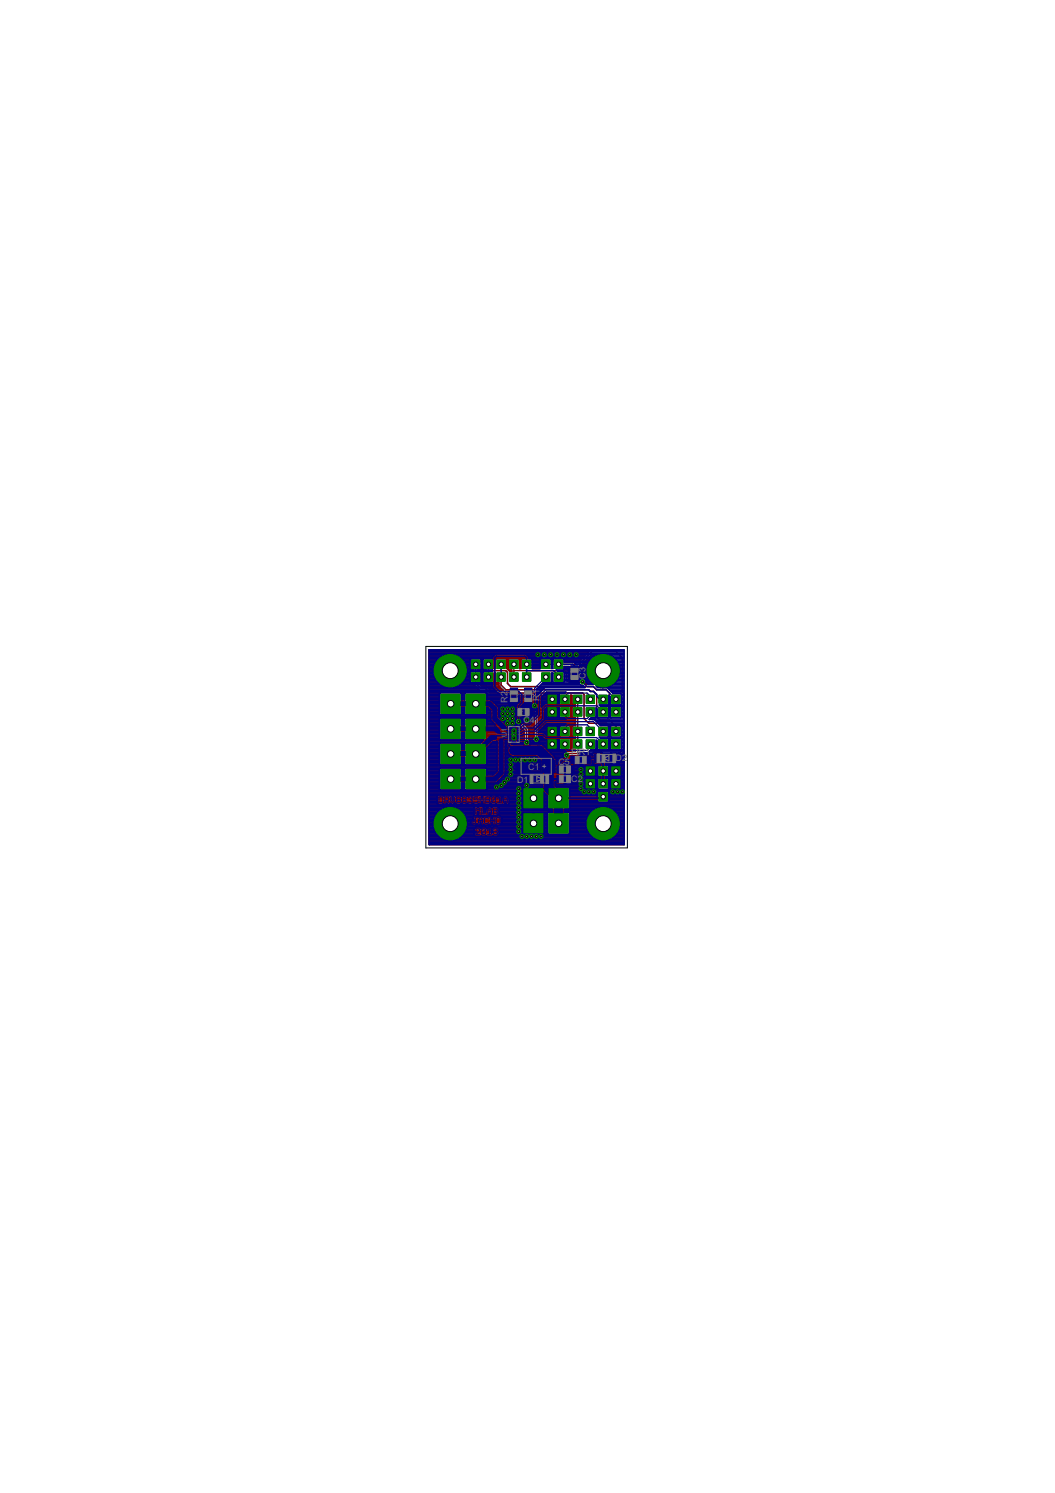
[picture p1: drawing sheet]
<svg xmlns="http://www.w3.org/2000/svg" width="210mm" height="297mm" viewBox="0 0 210 297" stroke-linecap="round" stroke-linejoin="round" font-family="sans-serif">
<defs><g id="words">
<g font-size="2" fill="#808080">
<text x="116.5" y="135.1" transform="rotate(-90 116.5 135.1)">C</text>
<text x="116.5" y="133.8" transform="rotate(-90 116.5 133.8)">3</text>
<text x="101" y="139.8" transform="rotate(-90 101 139.8)">R</text>
<text x="101" y="138.5" transform="rotate(-90 101 138.5)">2</text>
<text x="104.1" y="143.9">C4</text>
<text x="107.3" y="139.5" transform="rotate(-90 107.3 139.5)">R</text>
<text x="107.3" y="138.2" transform="rotate(-90 107.3 138.2)">1</text>
<text x="102.9" y="155.8">D1</text>
<text x="105.1" y="153.1">C1</text>
<text x="111.1" y="152.1">C5</text>
<text x="113.6" y="150.2">FIR</text>
<text x="113.7" y="155.6">C2</text>
<text x="116.5" y="150.2">1</text>
<text x="122.5" y="151.3">D2</text>
</g>
<g font-size="1.6" fill="#808080">
<text x="100.8" y="146.7" transform="rotate(-90 100.8 146.7)">U</text>
<text x="100.8" y="145.7" transform="rotate(-90 100.8 145.7)">1</text>
</g>
</g></defs>
<g fill="none" stroke="#800000" stroke-width=".32">
<path d="M85.4 132.1h1M85.4 131h1.8M85.4 133h.8M85.4 136.8h3.6M85.4 139.8h2M85.4 139.5h2M85.4 139.2h2M85.4 139h2M85.4 138.7h2M85.4 138.4h2M85.4 138.1h2M85.4 137.9h2.1"/>
<path d="M85.4 137.6h11.2M85.4 137.3h9.9M85.4 137.1h9.7M85.4 136.5h2.7M85.4 136.2h2.3M85.4 136h1.9M85.4 135.7h1.6M85.4 135.4h1.4M85.4 135.1h1.2M85.4 134.9h1.1M85.4 134.6h1M85.4 134.3h.9"/>
<path d="M85.4 134h.8M85.4 133.8h.8M85.4 133.5h4M85.4 133.2h.8M85.4 132.7h.9M85.4 132.4h.9M85.4 131.9h1.2M85.4 131.6h1.3M85.4 131.3h1.5M85.4 130.8h2.1M85.4 130.5h2.5M85.4 130.2h3.1"/>
<path d="M85.4 130h31.4M85.4 129.7h31.7M85.4 129.4h31.9M86.2 133.6h6.7M86.2 133.6l.2 1M86.2 133.6h.1M86.2 132.9v.4h6.7v-.4M86.2 132.9a3.4 3.4 0 0 1 3.2-2.8v6.7M86.4 134.6l.1 .3M86.5 134.9l.6 .8M87.1 135.7l.2 .2M87.3 135.9l.8 .6"/>
<path d="M87.4 138l.2-.2h4.1l.1 .2v4l-.1 .2h-4.1l-.2-.2zM88.1 136.5a3.4 3.4 0 0 0 2.9 0M89.4 132.1h.3M89.4 131h.3M89.4 133h.3M89.4 136.5h.3M89.4 136.2h.3M89.4 136h.3M89.4 135.7h.3M89.4 135.4h.3M89.4 135.1h.3M89.4 134.9h.3"/>
<path d="M89.4 134.6h.3M89.4 134.3h.3M89.4 134h.3M89.4 133.8h.3M89.4 133.2h.3M89.4 132.7h.3M89.4 132.4h.3M89.4 131.9h.3M89.4 131.6h.3M89.4 131.3h.3M89.4 130.8h.3M89.4 130.5h.3"/>
<path d="M89.4 130.2h.3M89.7 133.5h4.5M90.1 136.8h4.7M90.6 130.2h25.9M91 136.5h3.5M91.2 130.5h25.1M91.4 136.2h2.8M91.6 130.8h24.4M91.7 137.9h.8M91.8 136h2.4M91.8 135.9l-.8 .6M91.8 139.8h.6"/>
<path d="M91.8 139.5h.6M91.8 139.2h.6M91.8 139h.6M91.8 138.7h.6M91.8 138.4h.6M91.8 138.1h.6M91.9 131h23.8M92.1 135.7l-.3 .2M92.1 135.7h1.4M92.2 131.3h1.3M92.3 135.4h1.2M92.4 131.6h1.1"/>
<path d="M92.4 138l.2-.2h4.1l.1 .2v4l-.1 .2h-4.1l-.2-.2zM92.5 135.1h1M92.5 131.9h1M92.6 134.9l-.5 .8M92.6 134.9h.9M92.7 132.1h.8M92.7 134.6l-.1 .3M92.7 134.6h.8M92.8 132.4h.7M92.8 134.3h.7M92.9 132.7h.6M92.9 134h.6"/>
<path d="M92.9 132.9a3.4 3.4 0 0 0-3.2-2.8v6.7M92.9 133h.6M92.9 133.6h.1M92.9 133.6l-.2 1M92.9 133.8h.6M92.9 133.2h.7M93.5 133.8v1.9l.2 .1h.5v.4l1.2 1.2h1l.9 .9h11.6v.7h.9v1.1h-.9v-.9h1.9v.9h-.9v-1.1h.9v-.7h.5v1.8l.1 .2h1.9l.2-.2v-1.8h.3v1.8l.2 .2h.5v.2h-.5l-.2 .2v1.9l.2 .2h.5v1.6h-.5l-.2 .2v1.9l.2 .1h.5v.3h-.5l-.2 .2v1.9l.2 .2h.5v.3h-1.7a.72 .72 0 0 0-.8 .6M93.7 131l-.2 .2v1.9l.2 .2h.5v.3h-.5l-.2 .2M94.6 134.7v1.3l1 .9h.9l1 1h18.4l.3 .3v4.8l.9 .9h3.5l.7 .6v2.9l.6 .6h.6M95.1 133.5h1.6M95.3 136h4M95.5 136.2h3.8"/>
<path d="M95.6 131l.2 .2v1.9l-.2 .2h-.5v.3h.5l.2 .2M95.7 133.2h.5M95.7 135.7h.4M95.8 132.1h.2M95.8 133.8v1.9l-.2 .1h-.5l.7 .7h.9l1 .9h2.5l-.9-.9v-.7h-.5l-.2-.1v-1.8h-.3v1.8l-.2 .1h-1.9l-.2-.1v-1.9M95.8 133h.2M95.8 135.4h.2M95.8 135.1h.2M95.8 134.9h.2M95.8 134.6h.2M95.8 134.3h.2M95.8 134h.2"/>
<path d="M95.8 133.8h.2M95.8 132.7h.2M95.8 132.4h.2M95.8 131.9h.2M95.8 131.6h.2M95.8 131.3h.2M96.2 131l-.2 .2v1.9l.2 .2h.5v.3h-.5l-.2 .2M96.7 137.9h.1M96.8 136.5h2.5M96.8 139.8h9.2M96.8 139.5h12.1M96.8 139.2h12.1"/>
<path d="M96.8 139h12.1M96.8 138.7h12.1M96.8 138.4h12.1M96.8 138.1h.3M97 136.8h2.5M97.2 133.4h3.4l.4 .4v2.2l.6 .6h16.5l.6 .6h1.9l.7 .7v3.2l.6 .6h.6M97.2 132.2v2.5M97.3 137.1h2.5M97.6 137.3h2.5M98.1 131l.2 .2v1.8h.3v-1.8l.2-.2M98.3 135.7h.3M98.3 132.1h.3"/>
<path d="M98.3 135.4h.3M98.3 135.1h.3M98.3 134.9h.3M98.3 134.6h.3M98.3 134.3h.3M98.3 134h.3M98.3 132.7h.3M98.3 132.4h.3M98.3 131.9h.3M98.3 131.6h.3M98.3 131.3h.3M99.7 134.7v1.6l.9 .9h16.5l.4 .4h.6l.6 .6v4.4l.7 .7h1.9l1.2 1.2v1"/>
<path d="M100.6 131l.2 .2v1.8M100.8 132.1h.3M100.8 133h.3M100.8 132.7h.3M100.8 132.4h.3M100.8 131.9h.3M100.8 131.6h.3M100.8 131.3h.3M101.1 133.2h.1M101.3 131l-.2 .2v1.9l.2 .2h.5v.3h-.4l-.6-.6M101.4 133.5h.4M103.2 131l.2 .2v1.8h.3v-1.8l.1-.2"/>
<path d="M103.4 132.1h.3M103.4 133h.3M103.4 132.7h.3M103.4 132.4h.3M103.4 131.9h.3M103.4 131.6h.3M103.4 131.3h.3M105.7 131l.2 .2v1.8h1.6v-1.8l.1-.2M105.9 132.1h1.6M105.9 133h1.6M105.9 132.7h1.6M105.9 132.4h1.6"/>
<path d="M105.9 131.9h1.6M105.9 131.6h1.6M105.9 131.3h1.6M106.7 139.8h2.2M108.6 132.2h6.7l2.5-2.6h4.7l1.3 1.3v6.7l.3 .3v11.1l-.9 .9h-10.2l-.3 .3M109.5 131l.2 .2v.5h.3v-.5l.2-.2M109.7 131.6h.3M109.7 131.3h.3M109.8 139.8h.1M109.8 139.5h.1M109.8 139.2h.1M110.8 139.8h.5"/>
<path d="M110.8 139.5h.5M110.8 139.2h.5M110.8 139h.5M110.8 138.7h.5M110.8 138.4h.5M112.1 131l.1 .2v.5h2.9l2.4-2.4h-32.1v38.7h38.8v-18.4M112.2 133h4.4M112.2 132.7h4.5M112.2 131.6h3M112.2 131.3h3.2M112.8 133.2h3.8M113.1 133.5h6.7"/>
<path d="M113.1 135.1h2.3M113.1 134.9h3.8M113.1 134.6h3.7M113.1 134.3h3.6M113.1 134h3.6M113.1 133.8h3.5M113.5 139.8h.3M113.5 139.5h.3M113.5 139.2h.3M113.5 139h.3M113.5 138.7h.3M113.5 138.4h.3"/>
<path d="M114.9 139.1v10.8M115.6 132.4h1.2M115.9 132.1h1M116.2 131.9h.8M116.4 135.1h.7M116.5 131.6h.7M116.5 136h1.3M116.5 135.4h.8M116.6 135.7h.9M116.6 133.6l.2 1M116.6 133.6h.1M116.6 132.9v.4h3.2v.3h-3.2"/>
<path d="M116.7 131.3h.7M116.8 134.6l.1 .3M116.9 134.9l.6 .8M117 131h.6M117.3 130.8h.6M117.5 135.7l.2 .2M117.6 130.5h.7M117.7 135.9l.3 .2M117.8 130.2h1.1M118 136.1v.1M119.5 130.1a3.4 3.4 0 0 0-2.9 2.8M119.6 130.1h-1.6l-2.6 2.5h-3.2v.4h.4l.5 .6 .1 1.6h2.1a.7 .7 0 0 1 1-.1 .7 .7 0 0 1 .1 1h1.6"/>
<path d="M85.4 150.4h2M85.4 151h2M85.4 159.7h18.7M85.4 157h2M85.4 155.9h2M85.4 141.7h2M85.4 148h2.1M85.4 157.2h18.7M85.4 147.4h16.7M85.4 154.8h2M85.4 160h18.7M85.4 159.4h18.7"/>
<path d="M85.4 159.1h18.7M85.4 158.9h20.6M85.4 158.6h18.7M85.4 158.3h18.7M85.4 158.1h18.7M85.4 157.8h18.7M85.4 157.5h18.7M85.4 156.7h2M85.4 156.4h2M85.4 156.1h2M85.4 155.6h2M85.4 155.3h2"/>
<path d="M85.4 155h2M85.4 154.5h2M85.4 154.2h2M85.4 153.9h2M85.4 153.7h2M85.4 153.4h2M85.4 153.1h2M85.4 152.9h2.1M85.4 152.6h31.1M85.4 152.3h33.6M85.4 152h2M85.4 151.8h2"/>
<path d="M85.4 151.5h2M85.4 151.2h2M85.4 150.7h2M85.4 150.1h2M85.4 149.9h2M85.4 149.6h2M85.4 149.3h2M85.4 149.1h2M85.4 148.8h2M85.4 148.5h2M85.4 148.2h2M85.4 147.7h18.7"/>
<path d="M85.4 147.1h2.1M85.4 146.9h2M85.4 146.6h2M85.4 146.3h2M85.4 146h2M85.4 145.8h2M85.4 145.5h2M85.4 145.2h2M85.4 144.9h2M85.4 144.7h2M85.4 144.4h2M85.4 144.1h2"/>
<path d="M85.4 143.9h2M85.4 143.6h2M85.4 143.3h2M85.4 143h2M85.4 142.8h20.9M85.4 142.5h20.9M85.4 142.2h20.9M85.4 142h2M85.4 141.4h2M85.4 141.1h2M85.4 140.9h2M85.4 140.6h2"/>
<path d="M85.4 140.3h2M85.4 140h2M87.4 148v4M87.4 152l.2 .2h4.1l.1-.2M87.4 148l.2-.2h4.1l.1 .2M87.6 142.8h4.1l.1 .2v4l-.1 .2h-4.1l-.2-.2v-4zM87.6 157.2l-.2-.2v-4l.2-.2h4.1l.1 .2v4l-.1 .2M91.7 152.9h.8M91.7 147.1h.8M91.8 148h.6M91.8 150.4h.6M91.8 151h.6"/>
<path d="M91.8 157h.6M91.8 155.9h.6M91.8 148v4M91.8 141.7h.6M91.8 154.8h.6M91.8 156.7h.6M91.8 156.4h.6M91.8 156.1h.6M91.8 155.6h.6M91.8 155.3h.6M91.8 155h.6M91.8 154.5h.6"/>
<path d="M91.8 154.2h.6M91.8 153.9h.6M91.8 153.7h.6M91.8 153.4h.6M91.8 153.1h.6M91.8 152h.6M91.8 151.8h.6M91.8 151.5h.6M91.8 151.2h.6M91.8 150.7h.6M91.8 150.1h.6M91.8 149.9h.6"/>
<path d="M91.8 149.6h.6M91.8 149.3h.6M91.8 149.1h.6M91.8 148.8h.6M91.8 148.5h.6M91.8 148.2h.6M91.8 146.9h.6M91.8 146.6h.6M91.8 146.3h.6M91.8 146h.6M91.8 145.8h.6M91.8 145.5h.6"/>
<path d="M91.8 145.2h.6M91.8 144.9h.6M91.8 144.7h.6M91.8 144.4h.6M91.8 144.1h.6M91.8 143.9h.6M91.8 143.6h.6M91.8 143.3h.6M91.8 143h.6M91.8 142h.6M91.8 141.4h.6M91.8 141.1h.6"/>
<path d="M91.8 140.9h.6M91.8 140.6h.6M91.8 140.3h.6M91.8 140h.6M92.4 143l.2-.2h4.1l.1 .2v4l-.1 .2h-4.1l-.2-.2zM92.4 148l.2-.2h4.1l.1 .2v4l-.1 .2h-4.1l-.2-.2M92.4 148v4M92.6 157.2l-.2-.2v-4l.2-.2h4.1l.1 .2v4l-.1 .2M96.7 152.9h19.8M96.7 147.1h5M96.8 148h7.3M96.8 152h27.4"/>
<path d="M96.8 150.4h15.2M96.8 151h27.4M96.8 157h7.3M96.8 155.9h22.1M96.8 141.7h9.5M96.8 154.8h27.4M96.8 156.7h12.2M96.8 156.4h19.7M96.8 156.1h19.7M96.8 155.6h19.7M96.8 155.3h19.7M96.8 155h19.7"/>
<path d="M96.8 154.5h22.2M96.8 154.2h19.7M96.8 153.9h19.7M96.8 153.7h19.7M96.8 153.4h20.6M96.8 153.1h19.7M96.8 151.8h27.4M96.8 151.5h27.4M96.8 151.2h27.4M96.8 150.7h15.3M96.8 150.1h15.2M96.8 149.9h15.3"/>
<path d="M96.8 149.6h15.6M96.8 149.3h17.7M96.8 149.1h14.5M96.8 148.8h12.1M96.8 148.5h12.1M96.8 148.2h7.5M96.8 146.9h4.8M96.8 146.6h4.9M96.8 146.3h4.9M96.8 146h4.8M96.8 145.8h4.9M96.8 145.5h4.8"/>
<path d="M96.8 145.2h4.9M96.8 144.9h5.1M96.8 144.7h6.9M96.8 144.4h6.6M96.8 144.1h5.9M96.8 143.9h5.8M96.8 143.6h5.7M96.8 143.3h5.7M96.8 143h5.9M96.8 142h9.5M96.8 141.4h9.5M96.8 141.1h9.5"/>
<path d="M96.8 140.9h9M96.8 140.6h8.9M96.8 140.3h8.9M96.8 140h8.9M101.6 146.1h1.2M101.6 145.4h1.2M101.6 146.8h1.2M101.6 146.9l.1 .2M101.6 145.5l.1 .3M101.7 145.2l-.1 .3M101.7 147.1a.61 .61 0 0 0 1.1 0M101.7 145.8l-.1 1.1"/>
<path d="M101.9 144.9l-.2 .3M101.9 144.9l.3-.1 .4 .1M102.2 144.8v2.6M102.2 147.1h.1M102.2 146.9h.1M102.2 146.6h.1M102.2 146.3h.1M102.2 146h.1M102.2 145.8h.1M102.2 145.5h.1M102.2 145.2h.1M102.2 144.9h.1"/>
<path d="M102.4 147.4h1.7M102.6 144.9l.2 .3M102.6 144.9h1.3M102.7 145.8l.1 1.1M102.7 145.8h1.6M102.8 147.1h1.5M102.8 143a.72 .72 0 0 1 .8 0 .72 .72 0 0 1 .3 .6l1.3 1.4v2.2a.71 .71 0 0 1 .1 1 .71 .71 0 0 1-1 0 .71 .71 0 0 1 0-1v-1.8l-1-1.1a.72 .72 0 0 1-.8-.5 .72 .72 0 0 1 .3-.8zM102.8 146.6h1.5M102.8 146.3h1.5M102.8 145.2v.3M102.8 145.2h1.4M102.8 145.5l-.1 .3"/>
<path d="M102.8 146.9v.2M102.8 146.9h1.5M102.8 146h1.5M102.8 145.5h1.5M103.2 143.6l1.6 1.6v2.5M103.7 143h2.6M103.8 143.3h2.5M103.9 143.6h2.4M104.1 143.9h2.2M104.4 144.1h1.9M104.7 144.4h1.6M104.9 144.7h1.4"/>
<path d="M105.2 144.9h1.1M105.2 147.1h.8M105.2 146.9h.8M105.2 146.6h1M105.2 146.3h1.1M105.2 146h1.1M105.2 145.8h1.1M105.2 145.5h1.1M105.2 145.2h1.1M105.3 148.2h3.6M105.4 148h5.9M105.4 147.4h.7"/>
<path d="M105.5 147.7h.8M105.7 140.5l.3 .5 .3 .1v5.4a.72 .72 0 0 0-.2 1.1 .72 .72 0 0 0 1.1 0 .72 .72 0 0 0-.1-1.1v-6M105.8 140l-.1 .5M105.8 140a.73 .73 0 0 1 .8-.3 .73 .73 0 0 1 .5 .8M106 159.7h.3M106 157h.3M106 157.2h.3M106 160h.3M106 159.4h.3M106 159.1h.3M106 158.6h.3M106 158.3h.3"/>
<path d="M106 158.1h.3M106 157.8h.3M106 157.5h.3M106.3 158.9h2.6M107 140h1.9M107.1 147.7h1.8M107.1 140.3h7.4M107.1 141.7h4.2M107.1 146.3h1.8M107.1 146h1.8M107.1 145.8h1.8M107.1 145.5h2.7"/>
<path d="M107.1 145.2h1.8M107.1 144.9h1.8M107.1 144.7h1.8M107.1 144.4h4.3M107.1 144.1h7.4M107.1 143.9h7.4M107.1 143.6h7.4M107.1 143.3h7.4M107.1 143h7.4M107.1 142.8h4.3M107.1 142.5h1.8M107.1 142.2h1.8"/>
<path d="M107.1 142h1.8M107.1 141.4h1.8M107.1 141.1h1.8M107.1 140.9h1.8M107.1 140.6h4.3M107.2 146.6h4.2M107.3 147.4h1.6M107.4 146.9h7.1M107.4 147.1h1.5M108.2 159.7h.7M108.2 157h.7M108.2 157.2h.7"/>
<path d="M108.2 160h.7M108.2 159.4h.7M108.2 159.1h.7M108.2 158.6h.7M108.2 158.3h.7M108.2 158.1h.7M108.2 157.8h.7M108.2 157.5h.7M108.9 142.5l.1 .1h.8v-1.9h-.9v.9h1.9v-.9h-.9v1.9h.8l.1-.1M108.9 141.7v.8M108.9 147.1h.9v1.9h-.8l-.1-.9h1.9v.8l-.1 .1h-.8v-1.9h.9M108.9 147.1v.9"/>
<path d="M108.9 144.5h.9v2l-.9-.1v-.8h1.9v.9h-.9v-2h.9v.9h-1.9zM109.1 156.6h4.1l.1 .2v4l-.1 .2h-4.1l-.2-.2v-4zM109.8 147.4h.1M109.8 148.8h.1M109.8 148.5h.1M109.8 148.2h.1M109.8 147.7h.1M109.8 147.1h.1M109.8 146.3h.1M109.8 146h.1M109.8 145.8h.1M109.8 145.2h.1"/>
<path d="M109.8 144.9h.1M109.8 144.7h.1M109.8 142.5h.1M109.8 142.2h.1M109.8 142h.1M109.8 141.4h.1M109.8 141.1h.1M109.8 140.9h.1M109.8 140h.1M109.9 145.5h1.4M110.8 140h.5M110.8 147.1v.9"/>
<path d="M110.8 147.1h.5M110.8 141.7v.8M110.8 147.4h.5M110.8 148.8h.5M110.8 148.5h.5M110.8 148.2h.5M110.8 147.7h.5M110.8 146.3h.5M110.8 146h.5M110.8 145.8h.5M110.8 145.2h.5M110.8 144.9h.5"/>
<path d="M110.8 144.7h.5M110.8 142.5h.5M110.8 142.2h.5M110.8 142h.5M110.8 141.4h.5M110.8 141.1h.5M110.8 140.9h.5M111.3 147.1l.1-.2h1.9l.2 .2v1.9l-.2 .2h-1.9l-.1-.2zM111.3 144.6l.1-.2h1.9l.2 .2v1.9l-.2 .1h-1.9l-.1-.1zM111.3 140.7l.1-.2h1.9l.2 .2v1.9l-.2 .2h-1.9l-.1-.2zM112 150.4l.1 .2 .5 .3M112 150.1v.3"/>
<path d="M113.2 156.7h3.3M113.3 150.7h10.9M113.3 159.7h10.9M113.3 157h5.6M113.3 157.2h10.9M113.3 160h10.9M113.3 159.4h5.6M113.3 159.1h5.6M113.3 158.9h5.6M113.3 158.6h5.6M113.3 158.3h5.6M113.3 158.1h5.6"/>
<path d="M113.3 157.8h5.6M113.3 157.5h5.6M113.3 142.8h.7M113.4 144.4h.5M113.4 146.6h.5M113.4 150.4h10.8M113.4 150.4h.1M113.4 150.4l-.3 .4-.3 .1M113.4 140.6h.5M113.5 149.1h.4M113.5 141.7h.3M113.5 148h.3"/>
<path d="M113.5 147.4h.3M113.5 148.8h.3M113.5 148.5h.3M113.5 148.2h.3M113.5 147.7h.3M113.5 147.1h.3M113.5 146.3h.3M113.5 146h.3M113.5 145.8h.3M113.5 145.5h.3M113.5 145.2h.3M113.5 144.9h.3"/>
<path d="M113.5 144.7h.3M113.5 142.5h.3M113.5 142.2h.3M113.5 142h.3M113.5 141.4h.3M113.5 141.1h.3M113.5 140.9h.3M113.5 140h.3M116.5 154.3l.9 .1v-2l-.9 .1v.8h1.9v-.8l-.1-.1h-.8v2l.9-.1M116.5 154.3v-.8h1.9v.8M116.5 155h.9v1.9M116.5 155v.9"/>
<path d="M116.6 156.9l-.1-.1v-.8h1.9v.8l-.1 .1M117.4 156.7h.1M117.4 156.4h.1M117.4 156.1h.1M117.4 155.6h.1M117.4 155.3h.1M117.4 155h.1M117.4 154.2h.1M117.4 153.9h.1M117.4 153.7h.1M117.4 153.1h.1M117.4 152.9h.1"/>
<path d="M117.4 152.6h.1M117.5 153.4h1.4M118.4 155h-.9v1.9M118.4 155v.9M118.4 155h.5M118.4 156.7h.5M118.4 156.4h.5M118.4 156.1h.5M118.4 155.6h.5M118.4 155.3h.5M118.4 154.2h.5M118.4 153.9h.5"/>
<path d="M118.4 153.7h.5M118.4 153.1h.5M118.4 152.9h.5M118.4 152.6h.5M118.9 152.4l.1-.1h1.9l.2 .1v1.9l-.2 .2h-1.9l-.1-.2zM119 159.7l-.1-.2v-1.9l.1-.2h1.9l.2 .2v1.9l-.2 .2M119 154.8l-.1 .2v1.9l.1 .2h1.9l.2-.2v-1.9l-.2-.2M121 154.5h3.2M121 152.3h3.2M121.1 157.5h3.1M121.1 157h3.1M121.1 155.9h3.1"/>
<path d="M121.1 159.4h3.1M121.1 159.1h3.1M121.1 158.9h3.1M121.1 158.6h3.1M121.1 158.3h3.1M121.1 158.1h3.1M121.1 157.8h3.1M121.1 156.7h.5M121.1 156.4h.5M121.1 156.1h.5M121.1 155.6h.5M121.1 155.3h.5"/>
<path d="M121.1 155h.5M121.1 154.2h.5M121.1 153.9h.5M121.1 153.7h.5M121.1 153.4h1.4M121.1 153.1h.5M121.1 152.9h.5M121.1 152.6h.5M121.6 154.3l.9 .1v-2l-.9 .1v.8h1.9l-.1-.9h-.8v2l.9-.1M121.6 154.3v-.8h1.9v.8M121.6 155h.9v1.9M121.6 155v.9"/>
<path d="M121.7 156.9l-.1-.1v-.8h1.9l-.1 .9M122.5 156.7h.1M122.5 156.4h.1M122.5 156.1h.1M122.5 155.6h.1M122.5 155.3h.1M122.5 155h.1M122.5 154.2h.1M122.5 153.9h.1M122.5 153.7h.1M122.5 153.1h.1M122.5 152.9h.1"/>
<path d="M122.5 152.6h.1M122.6 153.4h1.6M123.5 155h-.9v1.9M123.5 155v.9M123.5 156.7h.7M123.5 156.4h.7M123.5 156.1h.7M123.5 155.6h.7M123.5 155.3h.7M123.5 155h.7M123.5 154.2h.7M123.5 153.9h.7"/>
<path d="M123.5 153.7h.7M123.5 153.1h.7M123.5 152.9h.7M123.5 152.6h.7M123.6 150.1h.6M123.9 149.9h.3M124.1 149.6h.1M124.2 149.6l-.8 .8M85.4 163.8h20.6M85.4 160.5h18.7M85.4 164h18.7M85.4 161.6h1.7"/>
<path d="M85.4 167.9h38.8M85.4 167.6h38.8M85.4 167.3h38.8M85.4 167h3M85.4 166.8h2.4M85.4 166.5h2M85.4 166.2h1.7M85.4 165.9h1.5M85.4 165.7h1.3M85.4 165.4h1.2M85.4 165.1h1M85.4 164.9h.9"/>
<path d="M85.4 164.6h.9M85.4 164.3h.8M85.4 163.5h.8M85.4 163.2h.9M85.4 163h.9M85.4 162.7h1M85.4 162.4h1.1M85.4 162.1h1.3M85.4 161.9h1.4M85.4 161.3h2M85.4 161h2.3M85.4 160.8h2.8"/>
<path d="M85.4 160.2h18.7M86.2 164h.1M86.2 164a3.3 3.3 0 0 0 1.6 2.8M86.7 162.1l-.4 1-.1 .6M86.8 161.9l-.1 .2M89.4 160.5a3.4 3.4 0 0 0-2.6 1.4M89.4 160.5v6.8l-1-.2-.6-.3M89.4 161.6h.3M89.4 167h.3M89.4 166.8h.3M89.4 166.5h.3M89.4 166.2h.3"/>
<path d="M89.4 165.9h.3M89.4 165.7h.3M89.4 165.4h.3M89.4 165.1h.3M89.4 164.9h.3M89.4 164.6h.3M89.4 164.3h.3M89.4 163.5h.3M89.4 163.2h.3M89.4 163h.3M89.4 162.7h.3M89.4 162.4h.3"/>
<path d="M89.4 162.1h.3M89.4 161.9h.3M89.4 161.3h.3M89.4 161h.3M89.4 160.8h.3M89.7 160.5v6.8l1-.2 .6-.3M89.7 160.5a3.4 3.4 0 0 1 2.6 1.4M90.7 167h28.1M90.9 160.8h13.2M91.3 166.8h27M91.4 161h26.8M91.7 166.5h26.2"/>
<path d="M91.8 161.3h26M92 166.2h25.6M92 161.6h25.5M92.2 165.9h16.8M92.3 161.9l.2 .2M92.3 161.9h11.8M92.4 165.7h11.7M92.5 162.1l.3 1 .1 .6M92.5 162.1h11.6M92.6 165.4h11.5M92.6 162.4h11.5M92.7 165.1h11.4"/>
<path d="M92.7 162.7h11.4M92.8 164.9h11.3M92.8 163h11.3M92.9 164.6h11.2M92.9 163.2h11.2M92.9 164.3h11.2M92.9 163.5h11.2M92.9 164h.1M92.9 164a3.3 3.3 0 0 1-1.6 2.8M104.1 160.7l.1 .2h1.8v-4.1h-1.9v1.8h4.1l-.1-1.8h-1.8v4.1h1.8l.1-.2M104.1 161.9l.1-.2h1.8v4.2l-1.9-.1v-1.8h4.1l-.1 1.8-1.8 .1v-4.2h1.8l.1 .2M104.1 160.7v-1.7h4.1v1.7"/>
<path d="M104.1 161.9v1.7h4.1v-1.7M106 160.5h.3M106 164h.3M106 165.7h.3M106 165.4h.3M106 165.1h.3M106 164.9h.3M106 164.6h.3M106 164.3h.3M106 163.5h.3M106 163.2h.3M106 163h.3"/>
<path d="M106 162.7h.3M106 162.4h.3M106 162.1h.3M106 161.9h.3M106 160.8h.3M106 160.2h.3M106.3 163.8h2.6M108.2 160.8h.7M108.2 160.5h.7M108.2 164h.7M108.2 165.7h.7M108.2 165.4h.7"/>
<path d="M108.2 165.1h.7M108.2 164.9h.7M108.2 164.6h.7M108.2 164.3h.7M108.2 163.5h.7M108.2 163.2h.7M108.2 163h.7M108.2 162.7h.7M108.2 162.4h.7M108.2 162.1h.7M108.2 161.9h.7M108.2 160.2h.7"/>
<path d="M109.1 161.6l-.2 .2v4l.2 .2h4.1l.1-.2v-4l-.1-.2M113.2 165.9h4.1M113.3 163.8h10.9M113.3 160.5h10.9M113.3 164h10.9M113.3 165.7h3.8M113.3 165.4h3.7M113.3 165.1h3.6M113.3 164.9h3.5M113.3 164.6h3.4M113.3 164.3h3.3M113.3 163.5h3.3"/>
<path d="M113.3 163.2h3.4M113.3 163h3.5M113.3 162.7h3.5M113.3 162.4h3.7M113.3 162.1h3.8M113.3 161.9h4M113.3 160.8h5.4M113.3 160.2h10.9M116.6 164h.1M116.6 164a3.3 3.3 0 0 0 1.7 2.8M117.3 161.9l-.5 .9-.2 .9M117.3 161.9a3.3 3.3 0 0 1 2.5-1.4v6.8"/>
<path d="M118.3 166.8l.6 .3 .9 .2M119.8 167.3h.1M119.8 161.6h.3M119.8 167h.3M119.8 166.8h.3M119.8 166.5h.3M119.8 166.2h.3M119.8 165.9h.3M119.8 165.7h.3M119.8 165.4h.3M119.8 165.1h.3M119.8 164.9h.3"/>
<path d="M119.8 164.6h.3M119.8 164.3h.3M119.8 163.5h.3M119.8 163.2h.3M119.8 163h.3M119.8 162.7h.3M119.8 162.4h.3M119.8 162.1h.3M119.8 161.9h.3M119.8 161.3h.3M119.8 161h.3M119.8 160.8h.3"/>
<path d="M120.1 160.5v6.8a3.4 3.4 0 0 0 3.3-3.3M120.2 160.5a3.4 3.4 0 0 1 2.3 1.1M121.2 167h3M121.3 160.8h2.9M121.8 166.8h2.4M121.8 161h2.4M122.1 166.5h2.1M122.2 161.3h2M122.4 166.2h1.8M122.5 161.6h1.7M122.5 161.6l.2 .3M122.7 165.9h1.5"/>
<path d="M122.7 161.9l.2 .2M122.7 161.9h1.5M122.9 165.7h1.3M122.9 162.1l.3 .7 .2 .9M122.9 162.1h1.3M123 165.4h1.2M123 162.4h1.2M123.1 165.1h1.1M123.1 162.7h1.1M123.2 164.9h1M123.3 163h.9M123.3 164.6h.9"/>
<path d="M123.3 163.2h.9M123.3 164.3h.9M123.4 163.5h.8M123.4 164h.1"/>
</g>
<path d="M94.6 132.2v2.5M102.2 133.4h10.2l.3 .4v1.5l.3 .4h2.9M102.2 132.2v2.5M106.4 140.4l.3 .3v6.4" fill="none" stroke="#800000" stroke-width=".25"/>
<circle cx="102.3" cy="146.1" r=".44" fill="#008000" stroke="#008000" stroke-width=".2"/>
<circle cx="102.3" cy="146.1" r=".19" fill="#fff" stroke="#000" stroke-width=".2"/>
<circle cx="102.3" cy="146.8" r=".44" fill="#008000" stroke="#008000" stroke-width=".2"/>
<circle cx="102.3" cy="146.8" r=".19" fill="#fff" stroke="#000" stroke-width=".2"/>
<circle cx="102.3" cy="145.4" r=".44" fill="#008000" stroke="#008000" stroke-width=".2"/>
<circle cx="102.3" cy="145.4" r=".19" fill="#fff" stroke="#000" stroke-width=".2"/>
<path d="M109.2 156.9h3.8v3.8h-3.8z" fill="#008000" stroke="#008000" stroke-width=".2"/>
<circle cx="111.1" cy="158.8" r=".66" fill="#fff" stroke="#000" stroke-width=".2"/>
<path d="M109.2 161.9h3.8v3.8h-3.8z" fill="#008000" stroke="#008000" stroke-width=".2"/>
<circle cx="111.1" cy="163.8" r=".66" fill="#fff" stroke="#000" stroke-width=".2"/>
<path d="M104.2 156.9h3.8v3.8h-3.8z" fill="#008000" stroke="#008000" stroke-width=".2"/>
<circle cx="106.2" cy="158.8" r=".66" fill="#fff" stroke="#000" stroke-width=".2"/>
<path d="M104.2 161.9h3.8v3.8h-3.8z" fill="#008000" stroke="#008000" stroke-width=".2"/>
<circle cx="106.2" cy="163.8" r=".66" fill="#fff" stroke="#000" stroke-width=".2"/>
<path d="M92.7 153.1h3.8v3.8h-3.8z" fill="#008000" stroke="#008000" stroke-width=".2"/>
<circle cx="94.7" cy="155" r=".66" fill="#fff" stroke="#000" stroke-width=".2"/>
<path d="M87.7 153.1h3.8v3.8h-3.8z" fill="#008000" stroke="#008000" stroke-width=".2"/>
<circle cx="89.7" cy="155" r=".66" fill="#fff" stroke="#000" stroke-width=".2"/>
<path d="M92.7 148.1h3.8v3.8h-3.8z" fill="#008000" stroke="#008000" stroke-width=".2"/>
<circle cx="94.7" cy="150" r=".66" fill="#fff" stroke="#000" stroke-width=".2"/>
<path d="M87.7 148.1h3.8v3.8h-3.8z" fill="#008000" stroke="#008000" stroke-width=".2"/>
<circle cx="89.7" cy="150" r=".66" fill="#fff" stroke="#000" stroke-width=".2"/>
<path d="M114.1 147.2h1.7v1.7h-1.7z" fill="#008000" stroke="#008000" stroke-width=".2"/>
<circle cx="115" cy="148" r=".44" fill="#fff" stroke="#000" stroke-width=".2"/>
<path d="M111.6 147.2h1.6v1.7h-1.6z" fill="#008000" stroke="#008000" stroke-width=".2"/>
<circle cx="112.4" cy="148" r=".44" fill="#fff" stroke="#000" stroke-width=".2"/>
<path d="M109 147.2h1.7v1.7h-1.7z" fill="#008000" stroke="#008000" stroke-width=".2"/>
<circle cx="109.9" cy="148" r=".44" fill="#fff" stroke="#000" stroke-width=".2"/>
<path d="M114.1 144.7h1.7v1.6h-1.7z" fill="#008000" stroke="#008000" stroke-width=".2"/>
<circle cx="115" cy="145.5" r=".44" fill="#fff" stroke="#000" stroke-width=".2"/>
<path d="M111.6 144.7h1.6v1.6h-1.6z" fill="#008000" stroke="#008000" stroke-width=".2"/>
<circle cx="112.4" cy="145.5" r=".44" fill="#fff" stroke="#000" stroke-width=".2"/>
<path d="M109 144.7h1.7v1.6h-1.7z" fill="#008000" stroke="#008000" stroke-width=".2"/>
<circle cx="109.9" cy="145.5" r=".44" fill="#fff" stroke="#000" stroke-width=".2"/>
<path d="M114.1 140.8h1.7v1.7h-1.7z" fill="#008000" stroke="#008000" stroke-width=".2"/>
<circle cx="115" cy="141.6" r=".44" fill="#fff" stroke="#000" stroke-width=".2"/>
<path d="M111.6 140.8h1.6v1.7h-1.6z" fill="#008000" stroke="#008000" stroke-width=".2"/>
<circle cx="112.4" cy="141.6" r=".44" fill="#fff" stroke="#000" stroke-width=".2"/>
<path d="M109 140.8h1.7v1.7h-1.7z" fill="#008000" stroke="#008000" stroke-width=".2"/>
<circle cx="109.9" cy="141.6" r=".44" fill="#fff" stroke="#000" stroke-width=".2"/>
<path d="M114.1 138.3h1.7v1.7h-1.7z" fill="#008000" stroke="#008000" stroke-width=".2"/>
<circle cx="115" cy="139.1" r=".44" fill="#fff" stroke="#000" stroke-width=".2"/>
<path d="M111.6 138.3h1.6v1.7h-1.6z" fill="#008000" stroke="#008000" stroke-width=".2"/>
<circle cx="112.4" cy="139.1" r=".44" fill="#fff" stroke="#000" stroke-width=".2"/>
<path d="M109 138.3h1.7v1.7h-1.7z" fill="#008000" stroke="#008000" stroke-width=".2"/>
<circle cx="109.9" cy="139.1" r=".44" fill="#fff" stroke="#000" stroke-width=".2"/>
<path d="M121.7 147.2h1.7v1.7h-1.7z" fill="#008000" stroke="#008000" stroke-width=".2"/>
<circle cx="122.6" cy="148" r=".44" fill="#fff" stroke="#000" stroke-width=".2"/>
<path d="M119.2 147.2h1.6v1.7h-1.6z" fill="#008000" stroke="#008000" stroke-width=".2"/>
<circle cx="120" cy="148" r=".44" fill="#fff" stroke="#000" stroke-width=".2"/>
<path d="M116.6 147.2h1.7v1.7h-1.7z" fill="#008000" stroke="#008000" stroke-width=".2"/>
<circle cx="117.5" cy="148" r=".44" fill="#fff" stroke="#000" stroke-width=".2"/>
<path d="M121.7 144.7h1.7v1.6h-1.7z" fill="#008000" stroke="#008000" stroke-width=".2"/>
<circle cx="122.6" cy="145.5" r=".44" fill="#fff" stroke="#000" stroke-width=".2"/>
<path d="M119.2 144.7h1.6v1.6h-1.6z" fill="#008000" stroke="#008000" stroke-width=".2"/>
<circle cx="120" cy="145.5" r=".44" fill="#fff" stroke="#000" stroke-width=".2"/>
<path d="M116.6 144.7h1.7v1.6h-1.7z" fill="#008000" stroke="#008000" stroke-width=".2"/>
<circle cx="117.5" cy="145.5" r=".44" fill="#fff" stroke="#000" stroke-width=".2"/>
<path d="M121.7 140.8h1.7v1.7h-1.7z" fill="#008000" stroke="#008000" stroke-width=".2"/>
<circle cx="122.6" cy="141.6" r=".44" fill="#fff" stroke="#000" stroke-width=".2"/>
<path d="M119.2 140.8h1.6v1.7h-1.6z" fill="#008000" stroke="#008000" stroke-width=".2"/>
<circle cx="120" cy="141.6" r=".44" fill="#fff" stroke="#000" stroke-width=".2"/>
<path d="M116.6 140.8h1.7v1.7h-1.7z" fill="#008000" stroke="#008000" stroke-width=".2"/>
<circle cx="117.5" cy="141.6" r=".44" fill="#fff" stroke="#000" stroke-width=".2"/>
<path d="M121.7 138.3h1.7v1.7h-1.7z" fill="#008000" stroke="#008000" stroke-width=".2"/>
<circle cx="122.6" cy="139.1" r=".44" fill="#fff" stroke="#000" stroke-width=".2"/>
<path d="M119.2 138.3h1.6v1.7h-1.6z" fill="#008000" stroke="#008000" stroke-width=".2"/>
<circle cx="120" cy="139.1" r=".44" fill="#fff" stroke="#000" stroke-width=".2"/>
<path d="M116.6 138.3h1.7v1.7h-1.7z" fill="#008000" stroke="#008000" stroke-width=".2"/>
<circle cx="117.5" cy="139.1" r=".44" fill="#fff" stroke="#000" stroke-width=".2"/>
<path d="M103.9 133.9h1.7v1.6h-1.7z" fill="#008000" stroke="#008000" stroke-width=".2"/>
<circle cx="104.8" cy="134.7" r=".47" fill="#fff" stroke="#000" stroke-width=".2"/>
<path d="M101.4 133.9h1.7v1.6h-1.7z" fill="#008000" stroke="#008000" stroke-width=".2"/>
<circle cx="102.3" cy="134.7" r=".44" fill="#fff" stroke="#000" stroke-width=".2"/>
<path d="M98.9 133.9h1.6v1.6h-1.6z" fill="#008000" stroke="#008000" stroke-width=".2"/>
<circle cx="99.7" cy="134.7" r=".44" fill="#fff" stroke="#000" stroke-width=".2"/>
<path d="M96.4 133.9h1.6v1.6h-1.6z" fill="#008000" stroke="#008000" stroke-width=".2"/>
<circle cx="97.2" cy="134.7" r=".44" fill="#fff" stroke="#000" stroke-width=".2"/>
<path d="M93.8 133.9h1.7v1.6h-1.7z" fill="#008000" stroke="#008000" stroke-width=".2"/>
<circle cx="94.7" cy="134.7" r=".44" fill="#fff" stroke="#000" stroke-width=".2"/>
<path d="M103.9 131.3h1.7v1.7h-1.7z" fill="#008000" stroke="#008000" stroke-width=".2"/>
<circle cx="104.8" cy="132.2" r=".44" fill="#fff" stroke="#000" stroke-width=".2"/>
<path d="M101.4 131.3h1.7v1.7h-1.7z" fill="#008000" stroke="#008000" stroke-width=".2"/>
<circle cx="102.3" cy="132.2" r=".44" fill="#fff" stroke="#000" stroke-width=".2"/>
<path d="M98.9 131.3h1.6v1.7h-1.6z" fill="#008000" stroke="#008000" stroke-width=".2"/>
<circle cx="99.7" cy="132.2" r=".44" fill="#fff" stroke="#000" stroke-width=".2"/>
<path d="M96.4 131.3h1.6v1.7h-1.6z" fill="#008000" stroke="#008000" stroke-width=".2"/>
<circle cx="97.2" cy="132.2" r=".44" fill="#fff" stroke="#000" stroke-width=".2"/>
<path d="M93.8 131.3h1.7v1.7h-1.7z" fill="#008000" stroke="#008000" stroke-width=".2"/>
<circle cx="94.7" cy="132.2" r=".44" fill="#fff" stroke="#000" stroke-width=".2"/>
<path d="M107.8 133.9h1.6v1.6h-1.6z" fill="#008000" stroke="#008000" stroke-width=".2"/>
<circle cx="108.6" cy="134.7" r=".44" fill="#fff" stroke="#000" stroke-width=".2"/>
<path d="M107.8 131.3h1.6v1.7h-1.6z" fill="#008000" stroke="#008000" stroke-width=".2"/>
<circle cx="108.6" cy="132.2" r=".44" fill="#fff" stroke="#000" stroke-width=".2"/>
<path d="M110.3 133.9h1.7v1.6h-1.7z" fill="#008000" stroke="#008000" stroke-width=".2"/>
<circle cx="111.1" cy="134.7" r=".44" fill="#fff" stroke="#000" stroke-width=".2"/>
<path d="M110.3 131.3h1.7v1.7h-1.7z" fill="#008000" stroke="#008000" stroke-width=".2"/>
<circle cx="111.1" cy="132.2" r=".44" fill="#fff" stroke="#000" stroke-width=".2"/>
<path d="M92.7 143.1h3.8v3.8h-3.8z" fill="#008000" stroke="#008000" stroke-width=".2"/>
<circle cx="94.7" cy="145" r=".66" fill="#fff" stroke="#000" stroke-width=".2"/>
<path d="M87.7 143.1h3.8v3.8h-3.8z" fill="#008000" stroke="#008000" stroke-width=".2"/>
<circle cx="89.7" cy="145" r=".66" fill="#fff" stroke="#000" stroke-width=".2"/>
<path d="M92.7 138.1h3.8v3.8h-3.8z" fill="#008000" stroke="#008000" stroke-width=".2"/>
<circle cx="94.7" cy="140" r=".66" fill="#fff" stroke="#000" stroke-width=".2"/>
<path d="M87.7 138.1h3.8v3.8h-3.8z" fill="#008000" stroke="#008000" stroke-width=".2"/>
<circle cx="89.7" cy="140" r=".66" fill="#fff" stroke="#000" stroke-width=".2"/>
<path d="M116.6 152.6h1.7v1.6h-1.7z" fill="#008000" stroke="#008000" stroke-width=".2"/>
<circle cx="117.5" cy="153.4" r=".44" fill="#fff" stroke="#000" stroke-width=".2"/>
<path d="M119.2 152.6h1.6v1.6h-1.6z" fill="#008000" stroke="#008000" stroke-width=".2"/>
<circle cx="120" cy="153.4" r=".44" fill="#fff" stroke="#000" stroke-width=".2"/>
<path d="M121.7 152.6h1.7v1.6h-1.7z" fill="#008000" stroke="#008000" stroke-width=".2"/>
<circle cx="122.6" cy="153.4" r=".44" fill="#fff" stroke="#000" stroke-width=".2"/>
<path d="M116.6 155.1h1.7v1.7h-1.7z" fill="#008000" stroke="#008000" stroke-width=".2"/>
<circle cx="117.5" cy="155.9" r=".44" fill="#fff" stroke="#000" stroke-width=".2"/>
<path d="M119.2 155.1h1.6v1.7h-1.6z" fill="#008000" stroke="#008000" stroke-width=".2"/>
<circle cx="120" cy="155.9" r=".44" fill="#fff" stroke="#000" stroke-width=".2"/>
<path d="M121.7 155.1h1.7v1.7h-1.7z" fill="#008000" stroke="#008000" stroke-width=".2"/>
<circle cx="122.6" cy="155.9" r=".44" fill="#fff" stroke="#000" stroke-width=".2"/>
<path d="M119.2 157.7h1.6v1.6h-1.6z" fill="#008000" stroke="#008000" stroke-width=".2"/>
<circle cx="120" cy="158.5" r=".44" fill="#fff" stroke="#000" stroke-width=".2"/>
<circle cx="120" cy="163.9" r="3.2" fill="#008000" stroke="#008000" stroke-width=".2"/>
<circle cx="120" cy="163.9" r="1.59" fill="#fff" stroke="#000" stroke-width=".2"/>
<circle cx="89.6" cy="163.9" r="3.2" fill="#008000" stroke="#008000" stroke-width=".2"/>
<circle cx="89.6" cy="163.9" r="1.59" fill="#fff" stroke="#000" stroke-width=".2"/>
<circle cx="89.6" cy="133.4" r="3.2" fill="#008000" stroke="#008000" stroke-width=".2"/>
<circle cx="89.6" cy="133.4" r="1.59" fill="#fff" stroke="#000" stroke-width=".2"/>
<circle cx="120" cy="133.4" r="3.2" fill="#008000" stroke="#008000" stroke-width=".2"/>
<circle cx="120" cy="133.4" r="1.59" fill="#fff" stroke="#000" stroke-width=".2"/>
<circle cx="112.7" cy="150.2" r=".4" fill="#008000" stroke="#008000" stroke-width=".2"/>
<circle cx="112.7" cy="150.2" r=".19" fill="#fff" stroke="#000" stroke-width=".2"/>
<circle cx="104.8" cy="143.3" r=".4" fill="#008000" stroke="#008000" stroke-width=".2"/>
<circle cx="104.8" cy="143.3" r=".19" fill="#fff" stroke="#000" stroke-width=".2"/>
<circle cx="101.9" cy="143.9" r=".4" fill="#008000" stroke="#008000" stroke-width=".2"/>
<circle cx="101.9" cy="143.9" r=".19" fill="#fff" stroke="#000" stroke-width=".2"/>
<circle cx="101.9" cy="143" r=".4" fill="#008000" stroke="#008000" stroke-width=".2"/>
<circle cx="101.9" cy="143" r=".19" fill="#fff" stroke="#000" stroke-width=".2"/>
<circle cx="101" cy="143" r=".4" fill="#008000" stroke="#008000" stroke-width=".2"/>
<circle cx="101" cy="143" r=".19" fill="#fff" stroke="#000" stroke-width=".2"/>
<circle cx="101" cy="143.9" r=".4" fill="#008000" stroke="#008000" stroke-width=".2"/>
<circle cx="101" cy="143.9" r=".19" fill="#fff" stroke="#000" stroke-width=".2"/>
<circle cx="101.9" cy="142" r=".4" fill="#008000" stroke="#008000" stroke-width=".2"/>
<circle cx="101.9" cy="142" r=".19" fill="#fff" stroke="#000" stroke-width=".2"/>
<circle cx="101.9" cy="141.1" r=".4" fill="#008000" stroke="#008000" stroke-width=".2"/>
<circle cx="101.9" cy="141.1" r=".19" fill="#fff" stroke="#000" stroke-width=".2"/>
<circle cx="101" cy="141.1" r=".4" fill="#008000" stroke="#008000" stroke-width=".2"/>
<circle cx="101" cy="141.1" r=".19" fill="#fff" stroke="#000" stroke-width=".2"/>
<circle cx="101" cy="142" r=".4" fill="#008000" stroke="#008000" stroke-width=".2"/>
<circle cx="101" cy="142" r=".19" fill="#fff" stroke="#000" stroke-width=".2"/>
<circle cx="100" cy="143" r=".4" fill="#008000" stroke="#008000" stroke-width=".2"/>
<circle cx="100" cy="143" r=".19" fill="#fff" stroke="#000" stroke-width=".2"/>
<circle cx="100" cy="142" r=".4" fill="#008000" stroke="#008000" stroke-width=".2"/>
<circle cx="100" cy="142" r=".19" fill="#fff" stroke="#000" stroke-width=".2"/>
<circle cx="100" cy="141.1" r=".4" fill="#008000" stroke="#008000" stroke-width=".2"/>
<circle cx="100" cy="141.1" r=".19" fill="#fff" stroke="#000" stroke-width=".2"/>
<circle cx="103.2" cy="165.5" r=".4" fill="#008000" stroke="#008000" stroke-width=".2"/>
<circle cx="103.2" cy="165.5" r=".19" fill="#fff" stroke="#000" stroke-width=".2"/>
<circle cx="103.2" cy="164.5" r=".4" fill="#008000" stroke="#008000" stroke-width=".2"/>
<circle cx="103.2" cy="164.5" r=".19" fill="#fff" stroke="#000" stroke-width=".2"/>
<circle cx="103.2" cy="163.6" r=".4" fill="#008000" stroke="#008000" stroke-width=".2"/>
<circle cx="103.2" cy="163.6" r=".19" fill="#fff" stroke="#000" stroke-width=".2"/>
<circle cx="103.2" cy="162.6" r=".4" fill="#008000" stroke="#008000" stroke-width=".2"/>
<circle cx="103.2" cy="162.6" r=".19" fill="#fff" stroke="#000" stroke-width=".2"/>
<circle cx="103.2" cy="161.6" r=".4" fill="#008000" stroke="#008000" stroke-width=".2"/>
<circle cx="103.2" cy="161.6" r=".19" fill="#fff" stroke="#000" stroke-width=".2"/>
<circle cx="103.2" cy="160.7" r=".4" fill="#008000" stroke="#008000" stroke-width=".2"/>
<circle cx="103.2" cy="160.7" r=".19" fill="#fff" stroke="#000" stroke-width=".2"/>
<circle cx="103.2" cy="159.8" r=".4" fill="#008000" stroke="#008000" stroke-width=".2"/>
<circle cx="103.2" cy="159.8" r=".19" fill="#fff" stroke="#000" stroke-width=".2"/>
<circle cx="103.2" cy="158.8" r=".4" fill="#008000" stroke="#008000" stroke-width=".2"/>
<circle cx="103.2" cy="158.8" r=".19" fill="#fff" stroke="#000" stroke-width=".2"/>
<circle cx="103.2" cy="157.9" r=".4" fill="#008000" stroke="#008000" stroke-width=".2"/>
<circle cx="103.2" cy="157.9" r=".19" fill="#fff" stroke="#000" stroke-width=".2"/>
<circle cx="103.2" cy="156.9" r=".4" fill="#008000" stroke="#008000" stroke-width=".2"/>
<circle cx="103.2" cy="156.9" r=".19" fill="#fff" stroke="#000" stroke-width=".2"/>
<circle cx="104.8" cy="156.3" r=".4" fill="#008000" stroke="#008000" stroke-width=".2"/>
<circle cx="104.8" cy="156.3" r=".19" fill="#fff" stroke="#000" stroke-width=".2"/>
<circle cx="107.7" cy="166.4" r=".4" fill="#008000" stroke="#008000" stroke-width=".2"/>
<circle cx="107.7" cy="166.4" r=".19" fill="#fff" stroke="#000" stroke-width=".2"/>
<circle cx="106.7" cy="166.4" r=".4" fill="#008000" stroke="#008000" stroke-width=".2"/>
<circle cx="106.7" cy="166.4" r=".19" fill="#fff" stroke="#000" stroke-width=".2"/>
<circle cx="105.7" cy="166.4" r=".4" fill="#008000" stroke="#008000" stroke-width=".2"/>
<circle cx="105.7" cy="166.4" r=".19" fill="#fff" stroke="#000" stroke-width=".2"/>
<circle cx="104.8" cy="166.4" r=".4" fill="#008000" stroke="#008000" stroke-width=".2"/>
<circle cx="104.8" cy="166.4" r=".19" fill="#fff" stroke="#000" stroke-width=".2"/>
<circle cx="103.8" cy="166.4" r=".4" fill="#008000" stroke="#008000" stroke-width=".2"/>
<circle cx="103.8" cy="166.4" r=".19" fill="#fff" stroke="#000" stroke-width=".2"/>
<circle cx="115.6" cy="153.1" r=".4" fill="#008000" stroke="#008000" stroke-width=".2"/>
<circle cx="115.6" cy="153.1" r=".19" fill="#fff" stroke="#000" stroke-width=".2"/>
<circle cx="115.6" cy="154.1" r=".4" fill="#008000" stroke="#008000" stroke-width=".2"/>
<circle cx="115.6" cy="154.1" r=".19" fill="#fff" stroke="#000" stroke-width=".2"/>
<circle cx="115.6" cy="155" r=".4" fill="#008000" stroke="#008000" stroke-width=".2"/>
<circle cx="115.6" cy="155" r=".19" fill="#fff" stroke="#000" stroke-width=".2"/>
<circle cx="115.6" cy="156" r=".4" fill="#008000" stroke="#008000" stroke-width=".2"/>
<circle cx="115.6" cy="156" r=".19" fill="#fff" stroke="#000" stroke-width=".2"/>
<circle cx="115.6" cy="156.9" r=".4" fill="#008000" stroke="#008000" stroke-width=".2"/>
<circle cx="115.6" cy="156.9" r=".19" fill="#fff" stroke="#000" stroke-width=".2"/>
<circle cx="118.1" cy="157.5" r=".4" fill="#008000" stroke="#008000" stroke-width=".2"/>
<circle cx="118.1" cy="157.5" r=".19" fill="#fff" stroke="#000" stroke-width=".2"/>
<circle cx="117.2" cy="157.5" r=".4" fill="#008000" stroke="#008000" stroke-width=".2"/>
<circle cx="117.2" cy="157.5" r=".19" fill="#fff" stroke="#000" stroke-width=".2"/>
<circle cx="116.2" cy="157.5" r=".4" fill="#008000" stroke="#008000" stroke-width=".2"/>
<circle cx="116.2" cy="157.5" r=".19" fill="#fff" stroke="#000" stroke-width=".2"/>
<circle cx="121.9" cy="157.5" r=".4" fill="#008000" stroke="#008000" stroke-width=".2"/>
<circle cx="121.9" cy="157.5" r=".19" fill="#fff" stroke="#000" stroke-width=".2"/>
<circle cx="122.9" cy="157.5" r=".4" fill="#008000" stroke="#008000" stroke-width=".2"/>
<circle cx="122.9" cy="157.5" r=".19" fill="#fff" stroke="#000" stroke-width=".2"/>
<circle cx="123.8" cy="157.5" r=".4" fill="#008000" stroke="#008000" stroke-width=".2"/>
<circle cx="123.8" cy="157.5" r=".19" fill="#fff" stroke="#000" stroke-width=".2"/>
<circle cx="114.6" cy="130.3" r=".4" fill="#008000" stroke="#008000" stroke-width=".2"/>
<circle cx="114.6" cy="130.3" r=".19" fill="#fff" stroke="#000" stroke-width=".2"/>
<circle cx="113.4" cy="130.3" r=".4" fill="#008000" stroke="#008000" stroke-width=".2"/>
<circle cx="113.4" cy="130.3" r=".19" fill="#fff" stroke="#000" stroke-width=".2"/>
<circle cx="112.1" cy="130.3" r=".4" fill="#008000" stroke="#008000" stroke-width=".2"/>
<circle cx="112.1" cy="130.3" r=".19" fill="#fff" stroke="#000" stroke-width=".2"/>
<circle cx="110.8" cy="130.3" r=".4" fill="#008000" stroke="#008000" stroke-width=".2"/>
<circle cx="110.8" cy="130.3" r=".19" fill="#fff" stroke="#000" stroke-width=".2"/>
<circle cx="109.6" cy="130.3" r=".4" fill="#008000" stroke="#008000" stroke-width=".2"/>
<circle cx="109.6" cy="130.3" r=".19" fill="#fff" stroke="#000" stroke-width=".2"/>
<circle cx="108.3" cy="130.3" r=".4" fill="#008000" stroke="#008000" stroke-width=".2"/>
<circle cx="108.3" cy="130.3" r=".19" fill="#fff" stroke="#000" stroke-width=".2"/>
<circle cx="107" cy="130.3" r=".4" fill="#008000" stroke="#008000" stroke-width=".2"/>
<circle cx="107" cy="130.3" r=".19" fill="#fff" stroke="#000" stroke-width=".2"/>
<circle cx="106.4" cy="151.2" r=".4" fill="#008000" stroke="#008000" stroke-width=".2"/>
<circle cx="106.4" cy="151.2" r=".19" fill="#fff" stroke="#000" stroke-width=".2"/>
<circle cx="105.4" cy="151.2" r=".4" fill="#008000" stroke="#008000" stroke-width=".2"/>
<circle cx="105.4" cy="151.2" r=".19" fill="#fff" stroke="#000" stroke-width=".2"/>
<circle cx="104.5" cy="151.2" r=".4" fill="#008000" stroke="#008000" stroke-width=".2"/>
<circle cx="104.5" cy="151.2" r=".19" fill="#fff" stroke="#000" stroke-width=".2"/>
<circle cx="103.5" cy="151.2" r=".4" fill="#008000" stroke="#008000" stroke-width=".2"/>
<circle cx="103.5" cy="151.2" r=".19" fill="#fff" stroke="#000" stroke-width=".2"/>
<circle cx="102.6" cy="151.2" r=".4" fill="#008000" stroke="#008000" stroke-width=".2"/>
<circle cx="102.6" cy="151.2" r=".19" fill="#fff" stroke="#000" stroke-width=".2"/>
<circle cx="101.6" cy="151.2" r=".4" fill="#008000" stroke="#008000" stroke-width=".2"/>
<circle cx="101.6" cy="151.2" r=".19" fill="#fff" stroke="#000" stroke-width=".2"/>
<circle cx="101.6" cy="152.1" r=".4" fill="#008000" stroke="#008000" stroke-width=".2"/>
<circle cx="101.6" cy="152.1" r=".19" fill="#fff" stroke="#000" stroke-width=".2"/>
<circle cx="101.6" cy="153.1" r=".4" fill="#008000" stroke="#008000" stroke-width=".2"/>
<circle cx="101.6" cy="153.1" r=".19" fill="#fff" stroke="#000" stroke-width=".2"/>
<circle cx="101.6" cy="154.1" r=".4" fill="#008000" stroke="#008000" stroke-width=".2"/>
<circle cx="101.6" cy="154.1" r=".19" fill="#fff" stroke="#000" stroke-width=".2"/>
<circle cx="101" cy="155" r=".4" fill="#008000" stroke="#008000" stroke-width=".2"/>
<circle cx="101" cy="155" r=".19" fill="#fff" stroke="#000" stroke-width=".2"/>
<circle cx="100.4" cy="155.6" r=".4" fill="#008000" stroke="#008000" stroke-width=".2"/>
<circle cx="100.4" cy="155.6" r=".19" fill="#fff" stroke="#000" stroke-width=".2"/>
<circle cx="99.7" cy="156.3" r=".4" fill="#008000" stroke="#008000" stroke-width=".2"/>
<circle cx="99.7" cy="156.3" r=".19" fill="#fff" stroke="#000" stroke-width=".2"/>
<circle cx="98.8" cy="156.6" r=".4" fill="#008000" stroke="#008000" stroke-width=".2"/>
<circle cx="98.8" cy="156.6" r=".19" fill="#fff" stroke="#000" stroke-width=".2"/>
<circle cx="104.8" cy="147.7" r=".4" fill="#008000" stroke="#008000" stroke-width=".2"/>
<circle cx="104.8" cy="147.7" r=".19" fill="#fff" stroke="#000" stroke-width=".2"/>
<circle cx="103.2" cy="143.6" r=".4" fill="#008000" stroke="#008000" stroke-width=".2"/>
<circle cx="103.2" cy="143.6" r=".19" fill="#fff" stroke="#000" stroke-width=".2"/>
<circle cx="106.7" cy="147.1" r=".4" fill="#008000" stroke="#008000" stroke-width=".2"/>
<circle cx="106.7" cy="147.1" r=".19" fill="#fff" stroke="#000" stroke-width=".2"/>
<circle cx="106.4" cy="140.4" r=".4" fill="#008000" stroke="#008000" stroke-width=".2"/>
<circle cx="106.4" cy="140.4" r=".19" fill="#fff" stroke="#000" stroke-width=".2"/>
<circle cx="115.9" cy="135.7" r=".4" fill="#008000" stroke="#008000" stroke-width=".2"/>
<circle cx="115.9" cy="135.7" r=".19" fill="#fff" stroke="#000" stroke-width=".2"/>
<g fill="none" stroke="#000080" stroke-width=".2">
<path d="M87.3 158.5h.6l.2 .2v.8l-.2 .2h-.6zM88.5 159.3h.6l.2-.2v-.4l-.2-.2h-.6v1.2M88.9 159.3l.4 .4M89.7 158.5v.8l.3 .4 .4-.4v-.8M91 159.1l-.2 .2 .2 .4h.4l.2-.2-.2-.4M91 159.1l-.2-.2 .2-.4h.4l.2 .2-.2 .4M91 159.1h.4M92.2 159.1l-.2 .2 .2 .4h.4l.2-.2-.2-.4M92.2 159.1l-.2-.2 .2-.4h.4l.2 .2-.2 .4M92.2 159.1h.4M93.2 158.7l.2-.2h.3l.2 .2-.2 .4M93.6 159.1h.1"/>
<path d="M93.7 159.1l.2 .2-.2 .4h-.3l-.2-.2M95.1 158.5h-.8v.6l.4-.2 .4 .2v.4l-.2 .2h-.4l-.2-.2M95.5 159.1h.8M95.5 158.5v1.2M96.3 158.5v1.2M96.7 158.5h.6l.2 .2-.2 .4 .2 .4-.2 .2h-.6zM96.7 159.1h.6M98.6 158.7v.8l-.2 .2h-.4l-.2-.2M98.6 158.7l-.2-.2h-.4l-.2 .2v.8M98.6 158.7l-.8 .8M99 159.7h.8M99 158.9l.4-.4v1.2"/>
<path d="M100.2 159.1h.7M100.2 159.7v-.8l.4-.4 .3 .4v.8M94.4 162.7h.4M94.6 162.7v.9l-.2 .2-.4-.2M94.7 161.9v-1.1l.4 .3 .4-.3v1.1M94.7 165.1l.2-.2h.4l.2 .2v.2l-.8 .8h.8M95.2 163.8v-.8l.4-.3 .4 .3v.8M95.2 163.2h.8M95.8 160.8v1.1h.8M96.6 165.1l-.2-.2h-.3l-.3 .2v.8M96.6 165.1v.8l-.2 .2h-.3l-.3-.2M96.6 165.1l-.8 .8"/>
<path d="M97 161.9v-.8l.4-.3 .4 .3v.8M97 161.3h.8M97 166.1h.8M97 165.3l.4-.4v1.2M97.2 162.9l-.2-.2h-.4l-.2 .2v.7l.2 .2h.4l.2-.2M97.6 163.2h.7M97.6 162.7v1.1M98.2 160.8h.6l.2 .2-.2 .3 .2 .4-.2 .2h-.6zM98.2 161.3h.6M98.2 165.1l.2-.2h.4l.2 .2-.2 .4M98.3 162.7v1.1M98.6 165.5h.2"/>
<path d="M98.7 162.9l.2-.2h.4l.2 .2v.7l-.2 .2h-.4l-.2-.2zM98.8 165.5l.2 .2-.2 .4h-.4l-.2-.2"/>
</g>
<g fill="#000080" stroke="#000080" stroke-width=".2">
<path d="M101 147.2h.5v.3h-.5z"/>
<path d="M101 146.7h.5v.3h-.5z"/>
<path d="M101 146.2h.5v.3h-.5z"/>
<path d="M101 145.7h.5v.3h-.5z"/>
<path d="M101 145.2h.5v.3h-.5z"/>
<path d="M101 144.7h.5v.3h-.5z"/>
<path d="M102.9 144.7h.5v.3h-.5z"/>
<path d="M102.9 145.2h.5v.3h-.5z"/>
<path d="M102.9 145.7h.5v.3h-.5z"/>
<path d="M102.9 146.2h.5v.3h-.5z"/>
<path d="M102.9 146.7h.5v.3h-.5z"/>
<path d="M102.9 147.2h.5v.3h-.5z"/>
<path d="M101.8 145.1h.9v2h-.9z"/>
<path d="M101.9 147.1h.2v.7h-.2z"/>
<path d="M102.4 147.1h.2v.7h-.2z"/>
<path d="M101.9 144.4h.2v.7h-.2z"/>
<path d="M102.4 144.4h.2v.7h-.2z"/>
<path d="M104.4 138.8h1.4v1.3h-1.4z"/>
<path d="M104.4 136.9h1.4v1.3h-1.4z"/>
<path d="M101.5 138.8h1.5v1.3h-1.5z"/>
<path d="M101.5 136.9h1.5v1.3h-1.5z"/>
<path d="M107.9 151.2h2.6v2.5h-2.6z"/>
<path d="M102.9 151.2h2.5v2.5h-2.5z"/>
<path d="M110.8 154.3h1.3v1.4h-1.3z"/>
<path d="M112.7 154.3h1.3v1.4h-1.3z"/>
<path d="M108.3 154.1h1.4v1.8h-1.4z"/>
<path d="M104.9 154.1h1.4v1.8h-1.4z"/>
<path d="M118.2 150h1.4v1.8h-1.4z"/>
<path d="M121.6 150h1.4v1.8h-1.4z"/>
<path d="M102.5 140.9h1.3v1.5h-1.3z"/>
<path d="M104.4 140.9h1.3v1.5h-1.3z"/>
<path d="M116.2 150.5h1.4v1.4h-1.4z"/>
<path d="M113.6 150.5h1.3v1.4h-1.3z"/>
<path d="M115.2 149.7h.7v3h-.7z"/>
<path d="M110.8 152.4h1.3v1.4h-1.3z"/>
<path d="M112.7 152.4h1.3v1.4h-1.3z"/>
<path d="M113.6 132.5h1.4v1.3h-1.4z"/>
<path d="M113.6 134.4h1.4v1.3h-1.4z"/>
</g>
<path d="M101.3 148.3l.3 .4M109 155h2.4M111.4 153.1h.1M114.2 151.2h-2.1l-.7 .6v1.3M116.9 151.2l.3-.3h1.7l1.1 1v4M120 158.5l-.3 .3h-8.6" fill="none" stroke="#000080" stroke-width=".42"/>
<g fill="none" stroke="#000080" stroke-width=".32">
<path d="M85.4 132.1h1M85.4 138.7h2M85.4 138.1h2M85.4 129.3h38.8v38.7h-38.8zM85.4 131h1.8M85.4 139.2h2M85.4 133h.8M85.4 134h.8M85.4 136.8h3.6M85.4 134.9h1.1M85.4 139.8h2M85.4 139.5h2"/>
<path d="M85.4 139h2M85.4 138.4h2M85.4 137.9h2.1M85.4 137.6h13.4M85.4 137.3h13.1M85.4 137.1h12.8M85.4 136.5h2.7M85.4 136.2h2.3M85.4 136h1.9M85.4 135.7h1.6M85.4 135.4h1.4M85.4 135.1h1.2"/>
<path d="M85.4 134.6h1M85.4 134.3h.9M85.4 133.8h.8M85.4 133.5h4M85.4 133.2h.8M85.4 132.7h.9M85.4 132.4h.9M85.4 131.9h1.2M85.4 131.6h1.3M85.4 131.3h1.5M85.4 130.8h2.1M85.4 130.5h2.5"/>
<path d="M85.4 130.2h3.1M85.4 130h38.8M85.4 129.7h38.8M85.4 129.4h38.8M86.2 133.6h.1M86.2 133.6h6.7M86.2 133.6l.2 1M86.2 132.9a3.4 3.4 0 0 1 3.2-2.8v6.7M86.2 132.9v.4h6.7v-.4M86.4 134.6l.1 .3M86.5 134.9l.6 .8M87.1 135.7l.2 .2"/>
<path d="M87.3 135.9l.8 .6M88.1 136.5a3.4 3.4 0 0 0 2.9 0M89.4 132.1h.3M89.4 131h.3M89.4 133h.3M89.4 134h.3M89.4 134.9h.3M89.4 136.5h.3M89.4 136.2h.3M89.4 136h.3M89.4 135.7h.3M89.4 135.4h.3"/>
<path d="M89.4 135.1h.3M89.4 134.6h.3M89.4 134.3h.3M89.4 133.8h.3M89.4 133.2h.3M89.4 132.7h.3M89.4 132.4h.3M89.4 131.9h.3M89.4 131.6h.3M89.4 131.3h.3M89.4 130.8h.3M89.4 130.5h.3"/>
<path d="M89.4 130.2h.3M89.7 133.5h8.3M90.1 136.8h7.9M90.6 130.2h7.9M91 136.5h7M91.2 130.5h7M91.4 136.2h6.6M91.6 130.8h6.4M91.7 137.9h.8M91.8 136h6.2M91.8 135.9l-.8 .6M91.8 138.7h.6"/>
<path d="M91.8 138.1h.6M91.8 139h.6M91.8 138.4h.6M91.9 131h6.1v-.3l.6-.6h6l.6 .6v.3h12.4M92.1 135.7l-.3 .2M92.1 135.7h1.4M92.2 131.3h1.3M92.3 135.4h1.2M92.4 131.6h1.1M92.5 135.1h1M92.5 131.9h1M92.6 134.9l-.5 .8"/>
<path d="M92.6 134.9h.9M92.7 132.1h.8M92.7 134.6l-.1 .3M92.7 134.6h.8M92.8 132.4h.7M92.8 134.3h.7M92.9 132.7h.6M92.9 134h.6M92.9 132.9a3.4 3.4 0 0 0-3.2-2.8v6.7M92.9 133h.6M92.9 133.6h.1M92.9 133.6l-.2 1"/>
<path d="M92.9 133.8h.6M92.9 133.2h.7M93.5 133.8v1.9l.2 .1h1.9l.2-.1v-1.9M93.5 133.8l.2-.2h1.9l.2 .2M93.7 131l-.2 .2v1.9l.2 .2h1.9l.2-.2v-1.9l-.2-.2M95.7 133.2h.5M95.7 135.7h.4M95.8 132.1h.2M95.8 133h.2M95.8 134h.2M95.8 134.9h.2M95.8 135.4h.2"/>
<path d="M95.8 135.1h.2M95.8 134.6h.2M95.8 134.3h.2M95.8 133.8h.2M95.8 132.7h.2M95.8 132.4h.2M95.8 131.9h.2M95.8 131.6h.2M95.8 131.3h.2M96 133.8v1.9l.2 .1h1.8v1M96.2 131l-.2 .2v1.9l.2 .2h1.8v.3h-1.8l-.2 .2M96.7 137.9h2.4"/>
<path d="M96.8 138.7h6.3M96.8 138.1h4.4M96.8 139h4.5M96.8 138.4h4.5M97.6 139.2l.3 .1 1.2 1.3M98 136.8l.3 .3M98 139.5h4.1M98.3 137.1l.9 .9h2v.3l.2 .2h1.7l.2-.2M98.3 139.8h3M99.7 132.2v2.5M101.3 139.2h-4.5v-1.2l-.1-.2h-4.1l-.2 .2v1.2h-.6v-1.2l-.1-.2h-4.1l-.2 .2v4l.2 .2h4.1l.1-.2v-1.2h.6v1.2l.2 .2h4.1l.1-.2v-1.2h.3l.5 .6M101.5 138.7l-.2 .6h1.8v-.6"/>
<path d="M102.1 138.7v1.6l-.7-.1M102.1 139.2h.3M102.1 139.8h.3M102.1 139h.3M102.2 137.6h.1M102.4 138.7v1.6h.3v.3h-.3l-.2 .2v1.8l.2 .1h.3v.3a.71 .71 0 0 0-.1 1 .71 .71 0 0 0 .9 .2l-.2 .2M102.4 139.5h1M103.1 138.7h.3M103.1 139.2h.3M103.1 139.8h.1M103.1 139h.3M103.2 138.4h.2"/>
<path d="M103.3 138.3l.1 1.3-.3 .2v-.2h-1.8v.5M103.3 138.3h.1M104.3 138.5h1.6v.2h-1.6zM104.8 130.2h14.1M104.8 134.7v-3.8l-.3-.3h-5.7l-.4 .3v5.7l1 1h3.8l.6 .6v1.6l-.6 .6v1.3M104.8 133.4h5.4l.9 1v.3M104.9 138.7v.6h.3v-.6M104.9 139.2h.3M104.9 139.8h.3M104.9 139h.3M105 130.5h13.3M105.2 130.8h12.7"/>
<path d="M105.7 131l.2 .2v1.8h1.6v-1.8l.1-.2M105.9 132.1h1.6M105.9 132.7h1.6M105.9 132.4h1.6M105.9 131.9h1.6M105.9 131.6h1.6M105.9 131.3h1.6M105.9 138.7h.1M106.8 138.7h.1M106.8 138.1h.3M106.8 139.2h.1M106.8 139.8h.1"/>
<path d="M106.8 139.5h.1M106.8 139h.1M106.8 138.4h.1M106.8 137.9h.6M106.8 137.6h.8M106.8 137.3h1.1M106.8 137.1h1.3M107.4 136.5h8.7M107.7 136.2h7.7M107.7 138.7l1-1h3.9l-.3 .3h-.9l-.1 .2v1.8h-.5M107.7 138.7v1.9l.7-.6h.5M107.7 139.2h1.2"/>
<path d="M107.7 139.8h1.2M107.7 139.5h1.2M107.7 139h1.2M107.8 138.7h1.1M107.9 136h7.3M108 138.4h.9M108.3 138.1h3M108.4 136.8l-.3 .3M108.6 137.9h3.8M108.6 137.2h8.5l.4 .4h.6l1.3 1.5h.6M108.9 140h.1M109 138.1l-.1 .9h1.9v-.7l-.1-.2"/>
<path d="M109.5 131l.2 .2v1.8h.3v-1.8l.2-.2M109.7 135.7h.3M109.7 132.1h.3M109.7 134h.3M109.7 134.9h.3M109.7 135.4h.3M109.7 135.1h.3M109.7 134.6h.3M109.7 134.3h.3M109.7 132.7h.3M109.7 132.4h.3M109.7 131.9h.3"/>
<path d="M109.7 131.6h.3M109.7 131.3h.3M109.8 138.1v1.1h-.9v.8M109.8 138.7h.1M109.8 139h.1M109.8 138.4h.1M109.9 138.1v1.1h.9v.8M110 133.9h-.3v1.8l-.2 .1h-1.4l-1.3 1.3v2.7l.1 .1v-1.6l1.2-1.2M110 133.9h.1M110.8 138.7h.5M110.8 140h.1M110.8 139.2h.5"/>
<path d="M110.8 139.8h.5M110.8 139.5h.5M110.8 139h.5M110.8 138.4h.5M110.9 133.5h2.3M111.1 132.2h2.9l.3 .3v.6M112.1 131l.1 .2v.5h2l.4 .4h2.3M112.1 133.2h1.1M112.2 135.7h1.2M112.2 133.8l-.1-.2h-1.1l-.3-.3h1.4l.1-.2v-.5h1v1.3l.2 .2M112.2 133.8v1.9l-.1 .1h-1.9l-.2-.1v-1.8M112.2 133h1"/>
<path d="M112.2 134h4.5M112.2 134.9h4.7M112.2 135.4h1.2M112.2 135.1h1.9M112.2 134.6h1.2M112.2 134.3h1.2M112.2 133.8h1M112.2 132.7h1M112.2 131.6h5M112.2 131.3h5.2M113.4 135.7v-.5h1.8v.3a.72 .72 0 0 1 .8-.5 .72 .72 0 0 1 .6 .8l.4 .4h1l-.3-.3M113.4 134.3l.1-.1h.6v1.6h-.6l-.1-.1"/>
<path d="M113.4 134.3v.6M114.1 135.7h.3M114.1 135.4h.3M114.1 134.6h.3M114.1 134.3h.3M114.3 131.9h2.7M114.4 135.1h1M115.2 132.2l.1 .2v1.5l-.1 .2M115.2 135.8a.73 .73 0 0 0 .8 .6l.4 .4h-9.3M115.2 134.3l-.1-.1h-.7v1.6h.7M115.2 135.8h.1M115.2 134.3v.6"/>
<path d="M115.2 135.4h.1M115.2 134.6h1.6M115.2 134.3h1.5M115.3 133h1.3M115.3 133.8h1.3M115.3 133.5h4.5M115.3 133.2h1.3M115.3 132.7h1.4M115.3 132.4h1.5M116.4 135.1h.7M116.5 135.4h.8M116.6 135.7h.9"/>
<path d="M116.6 133.6h6.8M116.6 133.6l.2 1M116.6 133.6h.1M116.6 132.9v.4h6.8l-.1-.4M116.8 136h1M116.8 134.6l.1 .3M116.9 134.9l.6 .8M117.5 135.7l.2 .2M118.9 136.8h5.3M119.8 130.1a3.4 3.4 0 0 0-3.2 2.8M119.8 130.1h.1M119.8 132.1h.3"/>
<path d="M119.8 131h.3M119.8 133h.3M119.8 134h.3M119.8 134.9h.3M119.8 130.1v6.7l-1.2-.3 .3 .3M119.8 136.5h.3M119.8 136.2h.3M119.8 136h.3M119.8 135.7h.3M119.8 135.4h.3M119.8 135.1h.3M119.8 134.6h.3"/>
<path d="M119.8 134.3h.3M119.8 133.8h.3M119.8 133.2h.3M119.8 132.7h.3M119.8 132.4h.3M119.8 131.9h.3M119.8 131.6h.3M119.8 131.3h.3M119.8 130.8h.3M119.8 130.5h.3M119.8 130.2h.3M120.1 133.5h4.1"/>
<path d="M120.8 136.8l1.2 1.2h1.5l.2 .2v1.9l-.2 .2h-1.9l-.2-.2v-1.5l-.3-.3v1.8l-.2 .2h-1.7l.3 .2h1.4l.2 .2v1.9l-.2 .2h-1.9l-.1-.2v-1.5M121.1 137.1h3.1M121.1 130.2h3.1M121.1 138.7h.3M121.1 139.2h.3M121.1 139.8h.3M121.1 139.5h.3M121.1 139h.3M121.1 138.4h.1M121.3 137.3h2.9M121.4 136.5h2.8M121.6 137.6h2.6"/>
<path d="M121.7 130.5h2.5M121.9 137.9h2.3M121.9 136.2h2.3M122.1 130.8h2.1M122.2 136h2M122.3 135.9l-.8 .6-1.3 .3M122.4 131h1.8M122.5 135.7l-.2 .2M122.5 135.7h1.7M122.6 131.3h1.6M122.7 135.4h1.5M122.8 131.6h1.4"/>
<path d="M122.9 135.1h1.3M123 131.9h1.2M123.1 134.9h1.1M123.1 134.9l-.6 .8M123.1 132.1h1.1M123.2 134.6h1M123.2 132.4h1M123.3 134.3h.9M123.3 132.7h.9M123.3 134h.9M123.3 133h.9M123.3 132.9a3.4 3.4 0 0 0-3.2-2.8v6.7"/>
<path d="M123.4 133.8h.8M123.4 133.6h.1M123.4 133.6l-.3 1.3M123.4 133.2h.8M123.6 138.1h.6M123.7 138.7h.5M123.7 139.2h.5M123.7 139.8h.5M123.7 139.5h.5M123.7 139h.5M123.7 138.4h.5M85.4 146h2"/>
<path d="M85.4 152h2M85.4 150.7h2M85.4 148h2.1M85.4 146.3h2M85.4 140.9h2M85.4 141.7h2M85.4 157h2M85.4 155.9h2M85.4 153.9h2M85.4 152.6h13.5M85.4 152.3h13.5M85.4 150.1h2"/>
<path d="M85.4 154.8h2M85.4 152.9h2.1M85.4 158.3h1.6M85.4 159.7h1.6M85.4 157.2h18.7M85.4 144.4h2M85.4 158.6h1.6M85.4 160h1.7M85.4 159.4h1.6M85.4 159.1h1.6M85.4 158.9h1.6M85.4 158.1h18.7"/>
<path d="M85.4 157.8h18.7M85.4 157.5h18.7M85.4 156.7h2M85.4 156.4h2M85.4 156.1h2M85.4 155.6h2M85.4 155.3h2M85.4 155h2M85.4 154.5h2M85.4 154.2h2M85.4 153.7h2M85.4 153.4h2"/>
<path d="M85.4 153.1h2M85.4 151.8h2M85.4 151.5h2M85.4 151.2h2M85.4 151h2M85.4 150.4h2M85.4 149.9h2M85.4 149.6h2M85.4 149.3h2M85.4 149.1h2M85.4 148.8h2M85.4 148.5h2"/>
<path d="M85.4 148.2h2M85.4 147.7h10.3M85.4 147.4h10.6M85.4 147.1h2.1M85.4 146.9h2M85.4 146.6h2M85.4 145.8h2M85.4 145.5h2M85.4 145.2h2M85.4 144.9h2M85.4 144.7h2M85.4 144.1h2"/>
<path d="M85.4 143.9h2M85.4 143.6h2M85.4 143.3h2M85.4 143h2M85.4 142.8h12.2M85.4 142.5h12.2M85.4 142.2h12.2M85.4 142h2M85.4 141.4h2M85.4 141.1h2M85.4 140.6h2M85.4 140.3h2"/>
<path d="M85.4 140h2M87.4 148l.2-.2h4.1l.1 .2M87.4 152l.2 .2h4.1l.1-.2M87.4 148v4M88.2 160h.1M88.2 158.3l-.1-.1h-.9l-.2 .2v1.5l.2 .2h.9l.1-.2 .4 .2 .3-.3 .2 .3h.3l.2-.3 .3 .3M88.2 158.3h.1M88.2 158.3l.1-.1h.9l.2 .1M88.8 160h.2M89.4 158.3h.1M89.4 158.3l.4-.1 .2 .2v.8l.1-.8 .2-.2 .4 .1M89.5 160h.3"/>
<path d="M89.9 158.3h.2M90 158.6h.1M90 159.1h.1M90 158.9h.1M90.3 160h.5M90.4 159.9h.1M90.7 158.3h.1M90.7 158.3l.2-.1h.7l.2 .2 .1-.1M91.7 157.2l.1-.2v-1.2h.6v1.2l.2 .2M91.7 160h.2M91.7 158.3h.2M91.7 152.9h.8"/>
<path d="M91.7 147.1h.8M91.8 159.9l-.2 .2h-.7l-.4-.4-.3 .4h-.3M91.8 159.9l.3 .2h.6l.2-.2M91.8 159.9h.1M91.8 148h.6M91.8 146h.6M91.8 152h.6M91.8 146.3h.6M91.8 140.9h.6M91.8 141.7h.6M91.8 157h.6M91.8 155.9h.6"/>
<path d="M91.8 153.9h.6M91.8 148v1.1h.6v-1.1M91.8 152v-1.3h.6v1.3M91.8 156.7h.6M91.8 156.4h.6M91.8 156.1h.6M91.8 153.7h.6M91.8 153.4h.6M91.8 153.1h.6M91.8 151.8h.6M91.8 151.5h.6M91.8 151.2h.6"/>
<path d="M91.8 151h.6M91.8 149.1h.6M91.8 148.8h.6M91.8 148.5h.6M91.8 148.2h.6M91.8 146.9h.6M91.8 146.6h.6M91.8 144.1h.6M91.8 143.9h.6M91.8 143.6h.6M91.8 143.3h.6M91.8 143h.6"/>
<path d="M91.8 142h.6M91.8 141.4h.6M91.8 141.1h.6M91.9 158.3l.2-.1h.6l.3 .2M92.4 152l.2 .2h4.1l.1-.2v-3.1l1.3-1.3 .8-.2v6M92.8 160h.3M92.9 158.3h.2M92.9 159.9l.3 .2h.7l.2-.2M92.9 159.9h.1M93 158.4h.1M93.1 158.3l.1-.1h.7l.1 .1M93.1 158.3l-.1 .1"/>
<path d="M94 160h.3M94 158.3h.1M94 158.3l.2-.1h1.5l.2 .2v.4v-.4l.2-.2h1.3l.3 .2M94.1 159.9l.3 .2h.7l.1-.2 .5 .2 .2-.2v-.4v.4l.2 .2h1.3l.2-.2M94.1 159.9h.1M95.2 160h.1M95.8 160h.2M95.8 158.3h.2M95.9 159.7h.1M95.9 158.6h.1M96.7 152.9h2.2M96.8 152h2.1"/>
<path d="M96.8 150.7h2.1M96.8 140.9h.3M96.8 141.7h.8M96.8 157h7.3M96.8 155.9h8M96.8 153.9h1.5M96.8 150.1h2.1M96.8 156.7h11.1M96.8 156.4h11.1M96.8 156.1h11.1M96.8 153.7h1.8M96.8 153.4h2.1"/>
<path d="M96.8 153.1h2.1M96.8 151.8h2.1M96.8 151.5h2.1M96.8 151.2h2.1M96.8 151h2.1M96.8 150.4h2.1M96.8 149.9h2.1M96.8 149.6h2.1M96.8 149.3h2.1M96.8 149.1h2.1M96.8 144.1h1.7M96.8 143.9h1.4"/>
<path d="M96.8 143.6h1.1M96.8 143.3h.9M96.8 143h.8M96.8 142h.8M96.8 141.4h.8M96.8 141.1h.6M96.9 148.8h2M97.2 148.5h1.7M97.5 148.2h1.4M97.5 160h.3M97.5 158.3h.2M97.6 159.9h.1"/>
<path d="M97.6 141.4v1.7l.9 1.1h-1.7v-1.2l-.1-.2h-4.1l-.2 .2v1.2h-.6v-1.2l-.1-.2h-4.1l-.2 .2v4l.2 .2h4.1l.1-.2v-1.2h.6v1.2l.2 .2h3.6l-.6 .6h-3l-.2 .2M97.7 158.4h.1M97.7 148h1.2M97.7 158.3l.2-.1h.7l.3 .3 .4-.3h.2l.3 .2v.9v-.5l.4-.4M97.7 158.3v.1M98 147.7h.9M98.6 140h2.7M98.7 160h.1M98.7 158.3h.4M98.9 140.3h3.8M98.9 153.4l-.8 .8h-1.3v-1.2l-.1-.2h-4.1l-.2 .2v1.2h-.6v-1.2l-.1-.2h-4.1l-.2 .2v4l.2 .2M99 155.6h5.8"/>
<path d="M99 158.4h.1M99.1 145.5l.4 .4h1.8M99.1 155.5l-.5 .3h-1.8v1.2l-.1 .2M99.1 155.5h.1M99.1 140.6l.2 .3M99.1 140.6h3.6M99.3 140.9h2.9M99.3 141.7h2.9M99.3 140.9v1.7l1.8 2 .6 .1M99.3 142.5h2.9M99.3 142.2h2.9M99.3 142h2.9"/>
<path d="M99.3 141.4h2.9M99.3 141.1h2.9M99.3 155.3h5.5M99.4 142.8h3.3M99.5 155h6M99.7 158.3h.6M99.7 143h3M99.8 158.6h.3M99.8 159.1h.1M99.8 158.9h.1M99.8 154.8h5M99.9 143.3h2.6"/>
<path d="M100.1 154.5h4.7M100.2 158.4l.2-.2h.3l.6 .6v1.1l-.2 .2h-.3l-.2-.2v-.4l-.3 .6h-1.5l-.1-.2-.1 .2h-.7l-.3-.2M100.2 158.4h.1M100.2 143.6h2.3M100.3 144.8l.6 .6h.4M100.4 154.2h4.4M100.4 160h.3M100.5 153.9h7.2M100.5 143.9h2.1M100.5 152h2.2M100.5 150.7h6.4M100.5 148h.3"/>
<path d="M100.5 152.6h7.1M100.5 152.3h7.1M100.5 150.1h.8M100.5 152.9h2.2M100.5 159.7h.1M100.5 153.7h2.2M100.5 153.4h2.2M100.5 153.1h2.2M100.5 151.8h2.2M100.5 151.5h2.2M100.5 151.2h2.2M100.5 151h6.7"/>
<path d="M100.5 150.4h1.1M100.5 149.9h.6M100.5 149.6h.5M100.5 149.3h.5M100.5 149.1h.5M100.5 148.8h.5M100.5 148.5h.3M100.5 148.2h.3M100.5 147.7h.3M100.5 147.4h.2M100.8 144.1h1.9M100.8 148.5l.3 .3a1.22 1.22 0 0 0 .9 1.8h4.8l.8 .8v2.4l.3 .2v2.8h-1.6v4.1h1.8l.1-.2"/>
<path d="M100.8 148.5v-.8l-.1-.4h-.2v6.6l-.1 .3-1.3 1.3M100.8 158.3h3.3M101 144.4h.7M101.1 158.6h3M101.2 160h2.9M101.3 144.6v.3M101.3 147.4v1M101.3 144.9h.4M101.3 146.4h-2.5l-.4 .3M101.3 146.9h-1.1l-.5 .5M101.3 144.7h.1M101.3 159.7h2.8"/>
<path d="M101.3 159.4h2.8M101.3 159.1h2.8M101.3 158.9h4.7M101.3 140.1l.1 .1M101.6 148.7l.6 .6M101.7 144.7h.1M101.7 144.8h.8M101.7 144.9h.1M101.7 148h2.4M101.8 148h.1M102 144.3v.5M102 144.4h.1"/>
<path d="M102 147.7h.1M102 144.7h.1M102.1 140h.3M102.2 148h.1M102.2 146.8l.3 .3v.9M102.2 146.8h.1M102.2 146.3h.1M102.2 146.6h.1M102.2 145.8h.1M102.2 145.5h.1M102.3 145.4v.6M102.3 146.2l-.1 .6"/>
<path d="M102.5 144.3v.5M102.5 144.4h.1M102.5 147.7h.1M102.5 144.7h.1M102.5 147.5h-.5v.5M102.7 152.3l.1-1.2h1.2v2.8l-1.2-.1-.1-1.2M102.8 144.4h.5M102.8 144.4l-.2-.1h-.8l-.1 .1v.6v-.3M103.2 142v1.6M103.7 140.6l.4 .2v1.8l-.1 .1h-.3v.3M103.7 143h2.3M103.7 142.8h2.5"/>
<path d="M103.7 140.6h2M103.8 143.9h.1M103.8 143.3h1.9M103.9 143.6h1.5M103.9 140.3h1.8M104 152h.3M104 152.9h.3M104 153.7h.3M104 153.4h.3M104 153.1h.3M104 151.8h.3M104 151.5h.3"/>
<path d="M104 151.2h.3M104.1 147.8v.2l-2.3 .1v-.1M104.1 147.8h.1M104.1 147.8h-1.3l-.2 .2M104.1 140.9h.2M104.1 141.7h.8M104.1 142.5h.2M104.1 142.2h.2M104.1 142h.2M104.1 141.4h.2M104.1 141.1h.2M104.2 140.1v.1"/>
<path d="M104.2 140.1l-.5 .5M104.2 140.2l.7 .1v-.7h.3v.7h.5v.2M104.3 140.8v.7h1.6v-.6a.68 .68 0 0 0 1 0v1.2l-1.7 1.7h-1.2l-.2 .1a.64 .64 0 0 0-.1-.9M104.3 142.5v-.7h1.6v.7M104.3 140.8h.6v1.8l-.6-.1M104.9 153.9l-.1 1h1.7v-.8l-.2-.2M104.9 140.9h.3M104.9 142.5h.3M104.9 142.2h.3M104.9 142h.3M104.9 141.4h.3M104.9 141.1h.3"/>
<path d="M104.9 140h.3M105.2 141.7h1.7M105.4 147.3h.1M105.4 147.3l.1 .3-.1 .4h2.2l.4 .2M105.4 148h4.4v1h-.8l-.1-.9h1.9v.8l-.1 .1h-.8v-1h1.4M105.4 147.4h.7M105.5 155.9h.3M105.5 153.9v2.1h-.6l-.1-.8h1.7v.7l-.7 .1v-2.1M105.5 154.8h.3M105.5 155.6h.3M105.5 155.3h.3M105.5 154.5h.3"/>
<path d="M105.5 154.2h.3M105.5 147.7h.8M105.6 152h2M105.6 152.3l-.1-1.2h-1.2v2.8l1.2-.1 .1-1.2M105.6 152.9h2M105.6 153.7h2M105.6 153.4h2M105.6 153.1h2M105.6 151.8h2M105.6 151.5h2M105.6 151.2h1.9M105.7 140.5v.3h-.5v1.8l.7-.1"/>
<path d="M105.8 155h2.1M105.9 142.5h.6M105.9 142.2h.9M105.9 142h1M105.9 141.4h1M105.9 141.1h1M106 157h.3M106 158.3h.3M106 159.7h.3M106 157.2h.3M106 158.6h.3M106 160h.3"/>
<path d="M106 159.4h.3M106 159.1h.3M106 158.1h.3M106 157.8h.3M106 157.5h.3M106.3 158.9h2.6M106.5 155.9h1.4M106.5 154.8h1.4M106.5 155.6h1.4M106.5 155.3h1.4M106.5 154.5h1.4M106.5 154.2h1.4"/>
<path d="M106.6 144.9h.1M106.8 144.7h.1M107.1 147.7h1.8M107.1 145.7h.1M107.1 144.4h.1M107.2 146.6h.6M107.3 145.5h2.5M107.3 147.4h1.6M107.4 146.9h.7M107.4 147.1h1M107.4 144.1h.1M107.5 145.2h1.4"/>
<path d="M107.6 143.9h.1M107.7 140.6h.1M107.7 140.3h.4M107.7 140h.6M107.8 144.9h1.1M107.9 143.6h.1M108 148.2l2.3 2.3 .2 .4 .3 .2v.9h.1v-.4l1-.9M108.1 148.2h.8M108.1 144.7h.8M108.2 158.3h.6M108.2 159.7h.7M108.2 158.6h.7"/>
<path d="M108.2 160h.7M108.2 159.4h.7M108.2 159.1h.7M108.2 158.1h.4M108.2 157.8h.1M108.2 143.3h.1M108.2 145.8h.7M108.3 148.5h.6M108.4 141.7h2.9M108.4 144.4h3M108.4 143h4.1M108.4 142.8h3"/>
<path d="M108.4 142.5h.5M108.4 142.2h.5M108.4 142h.5M108.4 141.4h.5M108.5 141.1h.4M108.5 146h.4M108.6 148.8h.3M108.6 144.1h3.9M108.8 144h3.8l-.4 .4h-.8l-.1 .2v1.7h-.5v-.7h-.9v-1.1h.8l.1 .2v.7h-1.9v-.9h.9v1.1h-.9v.7l-.8-.6h-1zM108.9 149.1h2.4M108.9 147.2h-.5l-.6-.6h-.6a.71 .71 0 0 1-.1 1.1 .71 .71 0 0 1-1.1-.4h-.6M108.9 142.5l.1 .1h.8v-1h-.9v-.7l-.1-.1-.4 .4v1.9l-2 2 2-1.9h4.2l-.4-.4h-.8l-.1-.2v-1.8h-.5v.8h-.9v1h.8l.1-.1"/>
<path d="M108.9 141.7v.8M108.9 147.2v.8M108.9 147.2h.1M109.1 149.3h3.3M109.4 149.6h3M109.7 149.9h2.4M109.8 148.8h.1M109.8 148.5h.1M109.8 148.2h.1M109.8 145.2h.1M109.8 144.9h.1M109.8 144.7h.1"/>
<path d="M109.8 142.5h.1M109.8 142.2h.1M109.8 142h.1M109.9 145.5h1.4M110 150.1h2M110.2 150.4h1.8M110.5 156.1h6M110.5 155.6h.1M110.5 155.9l.2 .2h1.5l.2-.2M110.5 155.5v.9l.2 .2h2.5l.1 .2v1.5h5.6v-.7l.1-.2h1.9l.2 .2v1.9l-.2 .2M110.5 156.4h6M110.7 151h.9"/>
<path d="M110.8 151.8h.1M110.8 151.5h.2M110.8 151.2h.5M110.8 146h.5M110.8 147.2h.5v1.8l.1 .2h.9l.3 .3-.3 .1-.3 .5M110.8 147.2h.1M110.8 141.7v.8M110.8 147.2v.8M110.8 148.8h.5M110.8 148.5h.5M110.8 148.2h.5M110.8 147.7h.5"/>
<path d="M110.8 147.4h.5M110.8 145.8h.5M110.8 145.2h.5M110.8 144.9h.5M110.8 144.7h.5M110.8 142.5h.5M110.8 142.2h.5M110.8 142h.5M110.8 141.4h.5M110.8 141.1h.5M112 152h1.3M112 152l.3-.3h1v.4"/>
<path d="M112 152v.1M112 150.4l.1 .3h-1.7M112 150.1v.3M112.2 151.8h1.1M112.2 152l.2 .2v1.8M112.4 155.9h.2M112.4 153.9h.2M112.4 152.6h.1M112.4 152.3h.1M112.4 154.8h.1M112.4 152.9h.1M112.4 154v1.9"/>
<path d="M112.4 155.6h.1M112.4 155.3h.1M112.4 155h.8M112.4 154.5h.1M112.4 154.2h.1M112.4 153.7h.1M112.4 153.4h.1M112.4 153.1h.8M112.5 155.2h1.6v.6l-1.5 .1zM112.5 154.2v.7h1.6v-.7M112.5 152.3l.1-.1h.6v1.8l-.6-.1M112.5 154.2l.1-.1h.6v1.8"/>
<path d="M112.5 152.3v.7h1.6v-.7M112.6 153.9l-.1-.7h1.6v.7M112.7 150.2v1M113.2 153.9h.3M113.2 152.6h.3M113.2 152.3h.3M113.2 154.8h.3M113.2 152.9h.3M113.2 155.6h.3M113.2 155.3h.3M113.2 154.5h.3M113.2 154.2h.3"/>
<path d="M113.2 153.7h.3M113.2 153.4h.3M113.2 156.7h3.3M113.3 152.1l.2 .2v1.7l.6-.1M113.3 157h5.6M113.3 159.7h10.9M113.3 157.2h10.9M113.3 160h10.9M113.3 159.4h5.6M113.3 158.1h5.6M113.3 157.8h5.6M113.3 157.5h5.6"/>
<path d="M113.5 155h3M113.5 153.1h3M114.1 155.9h4.8M114.1 153.9h2.4M114.1 152.3h.1M114.1 152.3l1-.1v.5l.1 .1M114.1 154.2l-.1-.1h-.5v1.8M114.1 152.6h1M114.1 152.3h1M114.1 152.9h2.4M114.1 155.6h2.4M114.1 155.3h2.4"/>
<path d="M114.1 154.5h4.9M114.1 154.2h2.4M114.1 153.7h2.4M114.1 153.4h3.3M115.5 152h.1M115.5 152.6h.1M115.5 152.3h.1M115.5 152.8v-1.6l.1 1.6M115.5 151.8h.1M115.5 151.5h.1M115.5 151.2h.1M116.1 152.6h.4"/>
<path d="M116.1 152.3h2.9M116.1 150.1h1.8M116.1 149.9h1.8M116.5 154.3l.9 .1v-2l-.9 .1v.8h1.9v-.8l-.1-.1h-.8v2l.9-.1M116.5 154.3v-.8h1.9v.8M116.5 155h.9v1.9M116.5 155v.9M116.6 156.9l-.1-.1v-.8h1.9v.8l-.1 .1M117.1 149.6h7.1M117.3 143h6.9M117.4 153.9h.1M117.4 152.6h.1"/>
<path d="M117.4 152.9h.1M117.4 156.7h.1M117.4 156.4h.1M117.4 156.1h.1M117.4 155.6h.1M117.4 155.3h.1M117.4 155h.1M117.4 154.2h.1M117.4 153.7h.1M117.4 153.1h.1M117.4 149.3h6.8M117.5 153.4h1.4"/>
<path d="M117.9 152h.2M117.9 152.1v-.7v.5l.2 .2h1.4v.2h-.5l-.1 .1v1.9l.1 .2h.5v.3h-5.4M117.9 152.1l-.2 .2-1.6-.1v.5l-.2 .1M117.9 151.8h.1M117.9 151.5h.1M117.9 143.2h.1M117.9 149.9v.5l-.2-.3M117.9 149.9l.2-.2h1.7l.1 .2M118.4 155h-.9v1.9M118.4 155v.9M118.4 155h.5M118.4 142.8h.6"/>
<path d="M118.4 153.9h.5M118.4 152.6h.5M118.4 152.9h.5M118.4 156.7h.5M118.4 156.4h.5M118.4 156.1h.5M118.4 155.6h.5M118.4 155.3h.5M118.4 154.2h.5M118.4 153.7h.5M118.4 153.1h.5M118.4 143.3h5.8"/>
<path d="M118.5 143.4l1 1h1.4l.2 .2v1.9l-.2 .1h-1.7l.3 .3h1.4l.2 .2v1.9l-.2 .2h-1.9l-.1-.2v-1.5l-.3-.3v1.8l-.2 .2h-.8l-.6 .5h-.9v.5v-.1M118.5 143.4h.1M118.5 149.1h.4M118.6 148h.3M118.6 140.9v1.7l-.2 .2h-.8l-.4 .4h1.1l.2 .2M118.6 140.9h.1M118.6 141.7h.3M118.6 140.9l.3 .2M118.6 148.8h.3M118.6 148.5h.3M118.6 148.2h.3M118.6 147.7h.3"/>
<path d="M118.6 147.4h.2M118.6 142.5h.3M118.6 142.2h.3M118.6 142h.3M118.6 141.4h.3M118.6 141.1h.3M118.7 143.6h5.5M119 143.9h5.2M119 154.8l-.1 .2v1.9l.1 .2h1.9l.2-.2v-1.9l-.2-.2M119 159.7l-.1-.4h-5.6v1.5l-.1 .2h-.8v.6h5.1M119.3 144.1h4.9M119.3 140.3h4.9"/>
<path d="M119.4 146.9h4.8M119.9 150.7h1.6M119.9 150.1h1.6M119.9 149.9v1.3l.6 .5v.6h.4l.2 .1v1.9l-.2 .2h-.4v.3h3.7M119.9 151h2.3M119.9 150.4h1.6M119.9 149.9h1.6M120 151.2h1.5M120.3 151.5h1.2M120.5 152h3.7M120.5 151.8h1M121 142.8h.6"/>
<path d="M121 152.3h3.2M121 144.4h.6M121 154.5h3.2M121 146.6h.5M121 140.6h.5M121.1 157.5h3.1M121.1 157h3.1M121.1 149.1h.4M121.1 146h.3M121.1 148h.3M121.1 146.3h.3M121.1 140.9h.3"/>
<path d="M121.1 141.7h.3M121.1 155.9h3.1M121.1 153.9h.5M121.1 152.6h.5M121.1 152.9h.5M121.1 158.3h3.1M121.1 158.6h3.1M121.1 159.4h3.1M121.1 159.1h3.1M121.1 158.9h3.1M121.1 158.1h3.1M121.1 157.8h3.1"/>
<path d="M121.1 156.7h.5M121.1 156.4h.5M121.1 156.1h.5M121.1 155.6h.5M121.1 155.3h.5M121.1 155h.5M121.1 154.2h.5M121.1 153.7h.5M121.1 153.4h1.4M121.1 153.1h.5M121.1 148.8h.3M121.1 148.5h.3"/>
<path d="M121.1 148.2h.3M121.1 147.7h.3M121.1 147.4h.3M121.1 147.1h.3M121.1 145.8h.3M121.1 145.5h.3M121.1 145.2h.3M121.1 144.9h.3M121.1 144.7h.3M121.1 142.5h.3M121.1 142.2h.3M121.1 142h.3"/>
<path d="M121.1 141.4h.3M121.1 141.1h.3M121.1 140h.3M121.4 147.1l.2-.2h1.9l.2 .2v1.9l-.2 .2h-1.9l-.2-.2zM121.4 140.7l.2-.2h1.9l.2 .2v1.9l-.2 .2h-1.9l-.2-.2zM121.5 149.8h.7v2.1h-.7v-.9h1.7l-.1 .9h-.6v-2.1h.6l.1 .9h-1.7zM121.6 154.3l.9 .1v-2l-.9 .1v.8h1.9l-.1-.9h-.8v2l.9-.1M121.6 154.3v-.8h1.9v.8M121.6 144.4h1.9l.2 .2v1.9l-.2 .1h-1.9l-.2-.1v-1.9zM121.6 155h.9v1.9M121.6 155v.9M121.7 156.9l-.1-.1v-.8h1.9l-.1 .9"/>
<path d="M122.2 150.7h.3M122.2 150.1h.3M122.2 151.8h.3M122.2 151.5h.3M122.2 151.2h.3M122.2 150.4h.3M122.2 149.9h.3M122.5 153.9h.1M122.5 152.6h.1M122.5 152.9h.1M122.5 156.7h.1M122.5 156.4h.1"/>
<path d="M122.5 156.1h.1M122.5 155.6h.1M122.5 155.3h.1M122.5 155h.1M122.5 154.2h.1M122.5 153.7h.1M122.5 153.1h.1M122.5 151h1.7M122.6 153.4h1.6M123.1 149.9h1.1M123.2 150.7h1M123.2 150.1h1"/>
<path d="M123.2 151.8h1M123.2 151.5h1M123.2 151.2h1M123.2 150.4h1M123.5 155h-.9v1.9M123.5 155v.9M123.5 142.8h.7M123.5 153.9h.7M123.5 152.6h.7M123.5 152.9h.7M123.5 144.4h.7M123.5 156.7h.7"/>
<path d="M123.5 156.4h.7M123.5 156.1h.7M123.5 155.6h.7M123.5 155.3h.7M123.5 155h.7M123.5 154.2h.7M123.5 153.7h.7M123.5 153.1h.7M123.5 146.6h.7M123.5 140.6h.7M123.6 149.1h.6M123.7 146h.5"/>
<path d="M123.7 148h.5M123.7 146.3h.5M123.7 140.9h.5M123.7 141.7h.5M123.7 148.8h.5M123.7 148.5h.5M123.7 148.2h.5M123.7 147.7h.5M123.7 147.4h.5M123.7 147.1h.5M123.7 145.8h.5M123.7 145.5h.5"/>
<path d="M123.7 145.2h.5M123.7 144.9h.5M123.7 144.7h.5M123.7 142.5h.5M123.7 142.2h.5M123.7 142h.5M123.7 141.4h.5M123.7 141.1h.5M123.7 140h.5M85.4 163.8h8.3M85.4 160.5h9M85.4 164h8.6"/>
<path d="M85.4 161.6h1.7M85.4 165.4h1.2M85.4 165.7h1.3M85.4 160.8h2.8M85.4 167.9h38.8M85.4 167.6h38.8M85.4 167.3h38.8M85.4 167h3M85.4 166.8h2.4M85.4 166.5h2M85.4 166.2h1.7M85.4 165.9h1.5"/>
<path d="M85.4 165.1h1M85.4 164.9h.9M85.4 164.6h.9M85.4 164.3h.8M85.4 163.5h.8M85.4 163.2h.9M85.4 163h.9M85.4 162.7h1M85.4 162.4h1.1M85.4 162.1h1.3M85.4 161.9h1.4M85.4 161.3h2"/>
<path d="M85.4 161h2.3M85.4 160.2h18.7M86.2 164a3.3 3.3 0 0 0 1.6 2.8M86.2 164h.1M86.7 162.1l-.4 1-.1 .6M86.8 161.9l-.1 .2M89.4 160.5a3.4 3.4 0 0 0-2.6 1.4M89.4 160.5v6.8l-1-.2-.6-.3M89.4 161.6h.3M89.4 165.4h.3M89.4 165.7h.3M89.4 160.8h.3"/>
<path d="M89.4 167h.3M89.4 166.8h.3M89.4 166.5h.3M89.4 166.2h.3M89.4 165.9h.3M89.4 165.1h.3M89.4 164.9h.3M89.4 164.6h.3M89.4 164.3h.3M89.4 163.5h.3M89.4 163.2h.3M89.4 163h.3"/>
<path d="M89.4 162.7h.3M89.4 162.4h.3M89.4 162.1h.3M89.4 161.9h.3M89.4 161.3h.3M89.4 161h.3M89.7 160.5v6.8l1-.2 .6-.3M89.7 160.5a3.4 3.4 0 0 1 2.6 1.4M90.7 167h28.1M90.9 160.8h3.4M91.3 166.8h27M91.4 161h2.9"/>
<path d="M91.7 166.5h26.2M91.8 161.3h2.5M92 166.2h2.4M92 161.6h2.3M92.2 165.9h2.1M92.3 161.9l.2 .2M92.3 161.9h2M92.4 165.7h2.2M92.5 162.1l.3 1 .1 .6M92.5 162.1h1.9M92.6 165.4h2.2l-.5 .5v.3l.2 .2h1.1l.2-.1 .1 .1h.7l.1-.1 .2 .1h1l.2-.1 .1 .1h.7l.2-.2M92.6 162.4h1.6"/>
<path d="M92.7 165.1h1.6M92.7 162.7h1.4M92.8 164.9h1.6M92.8 163h1.4M92.9 164.6h1.8M92.9 163.2h1.4M92.9 164.3h11.2M92.9 163.5h.8M92.9 164h.1M92.9 164a3.3 3.3 0 0 1-1.6 2.8M93.7 163.5v.3l.4 .4h.5l.1-.2M94.5 164.7l.2-.2h.7l.3 .2"/>
<path d="M94.5 164.7l-.2 .2v.3l.2 .2M94.5 164.7v.1M94.7 164h.2M94.8 164h.1M94.8 162.3l.2-.2v-.6l.1 .6 .2 .2h1.9l.2-.2v-.4l.2 .6M94.8 163.9h.1M94.8 163.9l-.1 .1M94.9 163.9l.2 .3h.3l.2-.2v-.4v.4l.2 .2 .5-.2M94.9 160.5h.3M95 162.1h.2M95 161.6h.1M95 160.6l.3-.2h.7l.2 .2v1h.5v-.6l.6-.6h.3l.2 .3 .2-.3h.9l.4 .4v1.1l-.4 .4"/>
<path d="M95 160.6l-.2-.2h-.3l-.2 .2v1.5l.2 .2M95 160.6h.1M95 161.9h.1M95.1 162.4h.3M95.2 162.5h.1M95.5 162.3l-.3 .3-.2-.3h-.7l-.2 .2 .2 .9-.4-.1-.2 .2M95.5 164.6h.3M95.5 164h.2M95.6 163.8h.1M95.6 162.3h.1M95.7 164.7l.2-.2h.7l.3 .4M95.7 164.7v.1"/>
<path d="M95.8 162.3l.3 .3 .3-.3M95.9 162.4h.4M96.1 160.5h1.1M96.2 160.8h.7M96.2 161.3h.5M96.2 161h.5M96.2 162.5h.1M96.3 164h.1M96.3 164l.1 .2h.7l.1-.2M96.6 164.6h.6M96.8 162.3h.1M96.9 164.9l.4-.4h.3l.2 .2v1l.4-.2-.4-.1"/>
<path d="M96.9 164.9h.1M97 160.6h.1M97 164.7v.1M97.1 162.3l.2 .2 .1-.2 .6-.1 1.4 .1 .4 .4M97.2 162.4h.1M97.2 164h.1M97.3 164l.4 .2 .2-.2v-.4l.3 .6 .4-.2M97.3 162.1h.2M97.4 161.9h.1M97.6 164.6h.6M97.6 160.5h.3M97.7 162.3l.2 .2v.4l.3-.6"/>
<path d="M97.8 165.1h.1M97.8 164.9h.1M97.8 162.4h.3M97.8 164h.2M97.9 163.8h.1M97.9 162.7h.1M98 164.7v.1M98.5 162.3l.1 .2 .2-.2M98.6 162.4h.1M98.6 164h.1M99 164.6h5.1M99 160.5h5.1"/>
<path d="M99.1 162.1h5M99.1 166.2h.1M99.1 162.1h.1M99.1 166.2h18.5M99.1 164.7v.1M99.3 164.9h4.8M99.3 160.8h4.8M99.3 161.3h10.6M99.3 165.4v-.5l-.4-.4h-.7l-.4 .4v.3l.2 .2M99.3 165.4v.6l-.2 .2M99.3 165.4h4.8M99.3 165.7h4.8"/>
<path d="M99.3 165.9h9.7M99.3 165.1h4.8M99.3 161.9h4.8M99.3 161h10.6M99.5 162.4h4.6M99.6 164h4.5M99.7 164h.1M99.8 162.7h4.3M99.8 163.8h6.2M99.8 162.7v1.1l-.4 .4h-.6l-.2-.2M99.8 163.5h4.3M99.8 163.2h4.3"/>
<path d="M99.8 163h4.3M104.1 160.7l.1 .2h1.8v-4.1h-1.9v1.8h4.1v-1l.7 .8v2.4l.2 .2h.8v.6h-10.6M104.1 160.7v-1.7h4.1v1.7M104.1 161.9v1.7h4.1v-1.7M104.1 161.9l.1-.2h1.8v4.2l-1.9-.1v-1.8h4.1l-.1 1.8-1.8 .1v-4.2h1.8l.1 .2M106 160.5h.3M106 164h.3M106 165.4h.3M106 165.7h.3M106 160.8h.3M106 165.1h.3M106 164.9h.3"/>
<path d="M106 164.6h.3M106 164.3h.3M106 163.5h.3M106 163.2h.3M106 163h.3M106 162.7h.3M106 162.4h.3M106 162.1h.3M106 161.9h.3M106 160.2h.3M106.3 163.8h2.6M108.2 160.8h.7"/>
<path d="M108.2 160.5h.7M108.2 164h.7M108.2 165.4h.7M108.2 165.7h.7M108.2 165.1h.7M108.2 164.9h.7M108.2 164.6h.7M108.2 164.3h.7M108.2 163.5h.7M108.2 163.2h.7M108.2 163h.7M108.2 162.7h.7"/>
<path d="M108.2 162.4h.7M108.2 162.1h.7M108.2 161.9h.7M108.2 160.2h.7M109.1 161.6l-.2 .2v4l.2 .2h4.1l.1-.2v-4l-.1-.2M112.4 161.3h5.4M112.4 161h5.8M113.2 165.9h4.1M113.3 163.8h10.9M113.3 160.5h10.9M113.3 164h10.9M113.3 165.4h3.7"/>
<path d="M113.3 165.7h3.8M113.3 160.8h5.4M113.3 165.1h3.6M113.3 164.9h3.5M113.3 164.6h3.4M113.3 164.3h3.3M113.3 163.5h3.3M113.3 163.2h3.4M113.3 163h3.5M113.3 162.7h3.5M113.3 162.4h3.7M113.3 162.1h3.8"/>
<path d="M113.3 161.9h4M113.3 160.2h10.9M116.6 164h.1M116.6 164a3.3 3.3 0 0 0 1.7 2.8M117.3 161.9l-.5 .9-.2 .9M117.3 161.9a3.3 3.3 0 0 1 2.5-1.4v6.8M118.3 166.8l.6 .3 .9 .2M119.8 167.3h.1M119.8 161.6h.3M119.8 165.4h.3M119.8 165.7h.3M119.8 160.8h.3"/>
<path d="M119.8 167h.3M119.8 166.8h.3M119.8 166.5h.3M119.8 166.2h.3M119.8 165.9h.3M119.8 165.1h.3M119.8 164.9h.3M119.8 164.6h.3M119.8 164.3h.3M119.8 163.5h.3M119.8 163.2h.3M119.8 163h.3"/>
<path d="M119.8 162.7h.3M119.8 162.4h.3M119.8 162.1h.3M119.8 161.9h.3M119.8 161.3h.3M119.8 161h.3M120.1 160.5v6.8a3.4 3.4 0 0 0 3.3-3.3M120.2 160.5a3.4 3.4 0 0 1 2.3 1.1M121.2 167h3M121.3 160.8h2.9M121.8 166.8h2.4M121.8 161h2.4"/>
<path d="M122.1 166.5h2.1M122.2 161.3h2M122.4 166.2h1.8M122.5 161.6h1.7M122.5 161.6l.2 .3M122.7 165.9h1.5M122.7 161.9l.2 .2M122.7 161.9h1.5M122.9 165.7h1.3M122.9 162.1l.3 .7 .2 .9M122.9 162.1h1.3M123 165.4h1.2"/>
<path d="M123 162.4h1.2M123.1 165.1h1.1M123.1 162.7h1.1M123.2 164.9h1M123.3 163h.9M123.3 164.6h.9M123.3 163.2h.9M123.3 164.3h.9M123.4 163.5h.8M123.4 164h.1"/>
</g>
<g fill="none" stroke="#000080" stroke-width=".25">
<path d="M105.1 137.6h1.3M108.6 137.2l-1.3 1.3v3.8l-1.9 1.9h-1.3l-.6 .7h-.3M108.6 134.7l-2.2 2.2v3.5M112.4 139.1v-.6l.6-.6h3.8l.7 .6v.6M115.9 135.7l.9 .9h1.3l.6 .6h1.9l1.9 1.9M103.2 147.4h1.2l.4 .3M103.2 141.7v1.9M103.2 146.9h3.3l.2 .2M103.2 146.4h.7l.2-.3h3.8l.7 .6h10.1l1.3 1.3M109.2 151.2v1.3M112.4 141.6v.7l.6 .7h3.8l.7-.7v-.7M112.4 145.5v-.7l.6-.6h3.8l.7 .6v.7"/>
<path d="M112.4 148v.7l.6 .6h3.8l.7-.6v-.7M120 145.5l-1.9-1.9h-9.5l-1.9 1.9h-2.6l-.3 .4h-.6M120 141.6l-1.2-1.2h-10.2l-.7 .7v1.9l-1.9 1.8h-1.9l-.5 .6h-.4"/>
</g>
<path d="M102.2 149.3h5.1l1.9 1.9v5.7l1.9 1.9v5.1" fill="none" stroke="#000080" stroke-width="1.9"/>
<path d="M89.6 140h7.8l1 1.1v1.9l1.9 1.8M89.6 145h9l.5 .5M98.4 146.7h-.6l-3.2 3.2h-5M99.7 147.4v6.3l-1.3 1.3h-8.8" fill="none" stroke="#000080" stroke-width="1"/>
<circle cx="102.3" cy="146.1" r=".44" fill="#008000" stroke="#008000" stroke-width=".2"/>
<circle cx="102.3" cy="146.1" r=".19" fill="#fff" stroke="#000" stroke-width=".2"/>
<circle cx="102.3" cy="146.8" r=".44" fill="#008000" stroke="#008000" stroke-width=".2"/>
<circle cx="102.3" cy="146.8" r=".19" fill="#fff" stroke="#000" stroke-width=".2"/>
<circle cx="102.3" cy="145.4" r=".44" fill="#008000" stroke="#008000" stroke-width=".2"/>
<circle cx="102.3" cy="145.4" r=".19" fill="#fff" stroke="#000" stroke-width=".2"/>
<path d="M109.2 156.9h3.8v3.8h-3.8z" fill="#008000" stroke="#008000" stroke-width=".2"/>
<circle cx="111.1" cy="158.8" r=".66" fill="#fff" stroke="#000" stroke-width=".2"/>
<path d="M109.2 161.9h3.8v3.8h-3.8z" fill="#008000" stroke="#008000" stroke-width=".2"/>
<circle cx="111.1" cy="163.8" r=".66" fill="#fff" stroke="#000" stroke-width=".2"/>
<path d="M104.2 156.9h3.8v3.8h-3.8z" fill="#008000" stroke="#008000" stroke-width=".2"/>
<circle cx="106.2" cy="158.8" r=".66" fill="#fff" stroke="#000" stroke-width=".2"/>
<path d="M104.2 161.9h3.8v3.8h-3.8z" fill="#008000" stroke="#008000" stroke-width=".2"/>
<circle cx="106.2" cy="163.8" r=".66" fill="#fff" stroke="#000" stroke-width=".2"/>
<path d="M92.7 153.1h3.8v3.8h-3.8z" fill="#008000" stroke="#008000" stroke-width=".2"/>
<circle cx="94.7" cy="155" r=".66" fill="#fff" stroke="#000" stroke-width=".2"/>
<path d="M87.7 153.1h3.8v3.8h-3.8z" fill="#008000" stroke="#008000" stroke-width=".2"/>
<circle cx="89.7" cy="155" r=".66" fill="#fff" stroke="#000" stroke-width=".2"/>
<path d="M92.7 148.1h3.8v3.8h-3.8z" fill="#008000" stroke="#008000" stroke-width=".2"/>
<circle cx="94.7" cy="150" r=".66" fill="#fff" stroke="#000" stroke-width=".2"/>
<path d="M87.7 148.1h3.8v3.8h-3.8z" fill="#008000" stroke="#008000" stroke-width=".2"/>
<circle cx="89.7" cy="150" r=".66" fill="#fff" stroke="#000" stroke-width=".2"/>
<path d="M114.1 147.2h1.7v1.7h-1.7z" fill="#008000" stroke="#008000" stroke-width=".2"/>
<circle cx="115" cy="148" r=".44" fill="#fff" stroke="#000" stroke-width=".2"/>
<path d="M111.6 147.2h1.6v1.7h-1.6z" fill="#008000" stroke="#008000" stroke-width=".2"/>
<circle cx="112.4" cy="148" r=".44" fill="#fff" stroke="#000" stroke-width=".2"/>
<path d="M109 147.2h1.7v1.7h-1.7z" fill="#008000" stroke="#008000" stroke-width=".2"/>
<circle cx="109.9" cy="148" r=".44" fill="#fff" stroke="#000" stroke-width=".2"/>
<path d="M114.1 144.7h1.7v1.6h-1.7z" fill="#008000" stroke="#008000" stroke-width=".2"/>
<circle cx="115" cy="145.5" r=".44" fill="#fff" stroke="#000" stroke-width=".2"/>
<path d="M111.6 144.7h1.6v1.6h-1.6z" fill="#008000" stroke="#008000" stroke-width=".2"/>
<circle cx="112.4" cy="145.5" r=".44" fill="#fff" stroke="#000" stroke-width=".2"/>
<path d="M109 144.7h1.7v1.6h-1.7z" fill="#008000" stroke="#008000" stroke-width=".2"/>
<circle cx="109.9" cy="145.5" r=".44" fill="#fff" stroke="#000" stroke-width=".2"/>
<path d="M114.1 140.8h1.7v1.7h-1.7z" fill="#008000" stroke="#008000" stroke-width=".2"/>
<circle cx="115" cy="141.6" r=".44" fill="#fff" stroke="#000" stroke-width=".2"/>
<path d="M111.6 140.8h1.6v1.7h-1.6z" fill="#008000" stroke="#008000" stroke-width=".2"/>
<circle cx="112.4" cy="141.6" r=".44" fill="#fff" stroke="#000" stroke-width=".2"/>
<path d="M109 140.8h1.7v1.7h-1.7z" fill="#008000" stroke="#008000" stroke-width=".2"/>
<circle cx="109.9" cy="141.6" r=".44" fill="#fff" stroke="#000" stroke-width=".2"/>
<path d="M114.1 138.3h1.7v1.7h-1.7z" fill="#008000" stroke="#008000" stroke-width=".2"/>
<circle cx="115" cy="139.1" r=".44" fill="#fff" stroke="#000" stroke-width=".2"/>
<path d="M111.6 138.3h1.6v1.7h-1.6z" fill="#008000" stroke="#008000" stroke-width=".2"/>
<circle cx="112.4" cy="139.1" r=".44" fill="#fff" stroke="#000" stroke-width=".2"/>
<path d="M109 138.3h1.7v1.7h-1.7z" fill="#008000" stroke="#008000" stroke-width=".2"/>
<circle cx="109.9" cy="139.1" r=".44" fill="#fff" stroke="#000" stroke-width=".2"/>
<path d="M121.7 147.2h1.7v1.7h-1.7z" fill="#008000" stroke="#008000" stroke-width=".2"/>
<circle cx="122.6" cy="148" r=".44" fill="#fff" stroke="#000" stroke-width=".2"/>
<path d="M119.2 147.2h1.6v1.7h-1.6z" fill="#008000" stroke="#008000" stroke-width=".2"/>
<circle cx="120" cy="148" r=".44" fill="#fff" stroke="#000" stroke-width=".2"/>
<path d="M116.6 147.2h1.7v1.7h-1.7z" fill="#008000" stroke="#008000" stroke-width=".2"/>
<circle cx="117.5" cy="148" r=".44" fill="#fff" stroke="#000" stroke-width=".2"/>
<path d="M121.7 144.7h1.7v1.6h-1.7z" fill="#008000" stroke="#008000" stroke-width=".2"/>
<circle cx="122.6" cy="145.5" r=".44" fill="#fff" stroke="#000" stroke-width=".2"/>
<path d="M119.2 144.7h1.6v1.6h-1.6z" fill="#008000" stroke="#008000" stroke-width=".2"/>
<circle cx="120" cy="145.5" r=".44" fill="#fff" stroke="#000" stroke-width=".2"/>
<path d="M116.6 144.7h1.7v1.6h-1.7z" fill="#008000" stroke="#008000" stroke-width=".2"/>
<circle cx="117.5" cy="145.5" r=".44" fill="#fff" stroke="#000" stroke-width=".2"/>
<path d="M121.7 140.8h1.7v1.7h-1.7z" fill="#008000" stroke="#008000" stroke-width=".2"/>
<circle cx="122.6" cy="141.6" r=".44" fill="#fff" stroke="#000" stroke-width=".2"/>
<path d="M119.2 140.8h1.6v1.7h-1.6z" fill="#008000" stroke="#008000" stroke-width=".2"/>
<circle cx="120" cy="141.6" r=".44" fill="#fff" stroke="#000" stroke-width=".2"/>
<path d="M116.6 140.8h1.7v1.7h-1.7z" fill="#008000" stroke="#008000" stroke-width=".2"/>
<circle cx="117.5" cy="141.6" r=".44" fill="#fff" stroke="#000" stroke-width=".2"/>
<path d="M121.7 138.3h1.7v1.7h-1.7z" fill="#008000" stroke="#008000" stroke-width=".2"/>
<circle cx="122.6" cy="139.1" r=".44" fill="#fff" stroke="#000" stroke-width=".2"/>
<path d="M119.2 138.3h1.6v1.7h-1.6z" fill="#008000" stroke="#008000" stroke-width=".2"/>
<circle cx="120" cy="139.1" r=".44" fill="#fff" stroke="#000" stroke-width=".2"/>
<path d="M116.6 138.3h1.7v1.7h-1.7z" fill="#008000" stroke="#008000" stroke-width=".2"/>
<circle cx="117.5" cy="139.1" r=".44" fill="#fff" stroke="#000" stroke-width=".2"/>
<path d="M103.9 133.9h1.7v1.6h-1.7z" fill="#008000" stroke="#008000" stroke-width=".2"/>
<circle cx="104.8" cy="134.7" r=".47" fill="#fff" stroke="#000" stroke-width=".2"/>
<path d="M101.4 133.9h1.7v1.6h-1.7z" fill="#008000" stroke="#008000" stroke-width=".2"/>
<circle cx="102.3" cy="134.7" r=".44" fill="#fff" stroke="#000" stroke-width=".2"/>
<path d="M98.9 133.9h1.6v1.6h-1.6z" fill="#008000" stroke="#008000" stroke-width=".2"/>
<circle cx="99.7" cy="134.7" r=".44" fill="#fff" stroke="#000" stroke-width=".2"/>
<path d="M96.4 133.9h1.6v1.6h-1.6z" fill="#008000" stroke="#008000" stroke-width=".2"/>
<circle cx="97.2" cy="134.7" r=".44" fill="#fff" stroke="#000" stroke-width=".2"/>
<path d="M93.8 133.9h1.7v1.6h-1.7z" fill="#008000" stroke="#008000" stroke-width=".2"/>
<circle cx="94.7" cy="134.7" r=".44" fill="#fff" stroke="#000" stroke-width=".2"/>
<path d="M103.9 131.3h1.7v1.7h-1.7z" fill="#008000" stroke="#008000" stroke-width=".2"/>
<circle cx="104.8" cy="132.2" r=".44" fill="#fff" stroke="#000" stroke-width=".2"/>
<path d="M101.4 131.3h1.7v1.7h-1.7z" fill="#008000" stroke="#008000" stroke-width=".2"/>
<circle cx="102.3" cy="132.2" r=".44" fill="#fff" stroke="#000" stroke-width=".2"/>
<path d="M98.9 131.3h1.6v1.7h-1.6z" fill="#008000" stroke="#008000" stroke-width=".2"/>
<circle cx="99.7" cy="132.2" r=".44" fill="#fff" stroke="#000" stroke-width=".2"/>
<path d="M96.4 131.3h1.6v1.7h-1.6z" fill="#008000" stroke="#008000" stroke-width=".2"/>
<circle cx="97.2" cy="132.2" r=".44" fill="#fff" stroke="#000" stroke-width=".2"/>
<path d="M93.8 131.3h1.7v1.7h-1.7z" fill="#008000" stroke="#008000" stroke-width=".2"/>
<circle cx="94.7" cy="132.2" r=".44" fill="#fff" stroke="#000" stroke-width=".2"/>
<path d="M107.8 133.9h1.6v1.6h-1.6z" fill="#008000" stroke="#008000" stroke-width=".2"/>
<circle cx="108.6" cy="134.7" r=".44" fill="#fff" stroke="#000" stroke-width=".2"/>
<path d="M107.8 131.3h1.6v1.7h-1.6z" fill="#008000" stroke="#008000" stroke-width=".2"/>
<circle cx="108.6" cy="132.2" r=".44" fill="#fff" stroke="#000" stroke-width=".2"/>
<path d="M110.3 133.9h1.7v1.6h-1.7z" fill="#008000" stroke="#008000" stroke-width=".2"/>
<circle cx="111.1" cy="134.7" r=".44" fill="#fff" stroke="#000" stroke-width=".2"/>
<path d="M110.3 131.3h1.7v1.7h-1.7z" fill="#008000" stroke="#008000" stroke-width=".2"/>
<circle cx="111.1" cy="132.2" r=".44" fill="#fff" stroke="#000" stroke-width=".2"/>
<path d="M92.7 143.1h3.8v3.8h-3.8z" fill="#008000" stroke="#008000" stroke-width=".2"/>
<circle cx="94.7" cy="145" r=".66" fill="#fff" stroke="#000" stroke-width=".2"/>
<path d="M87.7 143.1h3.8v3.8h-3.8z" fill="#008000" stroke="#008000" stroke-width=".2"/>
<circle cx="89.7" cy="145" r=".66" fill="#fff" stroke="#000" stroke-width=".2"/>
<path d="M92.7 138.1h3.8v3.8h-3.8z" fill="#008000" stroke="#008000" stroke-width=".2"/>
<circle cx="94.7" cy="140" r=".66" fill="#fff" stroke="#000" stroke-width=".2"/>
<path d="M87.7 138.1h3.8v3.8h-3.8z" fill="#008000" stroke="#008000" stroke-width=".2"/>
<circle cx="89.7" cy="140" r=".66" fill="#fff" stroke="#000" stroke-width=".2"/>
<path d="M116.6 152.6h1.7v1.6h-1.7z" fill="#008000" stroke="#008000" stroke-width=".2"/>
<circle cx="117.5" cy="153.4" r=".44" fill="#fff" stroke="#000" stroke-width=".2"/>
<path d="M119.2 152.6h1.6v1.6h-1.6z" fill="#008000" stroke="#008000" stroke-width=".2"/>
<circle cx="120" cy="153.4" r=".44" fill="#fff" stroke="#000" stroke-width=".2"/>
<path d="M121.7 152.6h1.7v1.6h-1.7z" fill="#008000" stroke="#008000" stroke-width=".2"/>
<circle cx="122.6" cy="153.4" r=".44" fill="#fff" stroke="#000" stroke-width=".2"/>
<path d="M116.6 155.1h1.7v1.7h-1.7z" fill="#008000" stroke="#008000" stroke-width=".2"/>
<circle cx="117.5" cy="155.9" r=".44" fill="#fff" stroke="#000" stroke-width=".2"/>
<path d="M119.2 155.1h1.6v1.7h-1.6z" fill="#008000" stroke="#008000" stroke-width=".2"/>
<circle cx="120" cy="155.9" r=".44" fill="#fff" stroke="#000" stroke-width=".2"/>
<path d="M121.7 155.1h1.7v1.7h-1.7z" fill="#008000" stroke="#008000" stroke-width=".2"/>
<circle cx="122.6" cy="155.9" r=".44" fill="#fff" stroke="#000" stroke-width=".2"/>
<path d="M119.2 157.7h1.6v1.6h-1.6z" fill="#008000" stroke="#008000" stroke-width=".2"/>
<circle cx="120" cy="158.5" r=".44" fill="#fff" stroke="#000" stroke-width=".2"/>
<circle cx="120" cy="163.9" r="3.2" fill="#008000" stroke="#008000" stroke-width=".2"/>
<circle cx="120" cy="163.9" r="1.59" fill="#fff" stroke="#000" stroke-width=".2"/>
<circle cx="89.6" cy="163.9" r="3.2" fill="#008000" stroke="#008000" stroke-width=".2"/>
<circle cx="89.6" cy="163.9" r="1.59" fill="#fff" stroke="#000" stroke-width=".2"/>
<circle cx="89.6" cy="133.4" r="3.2" fill="#008000" stroke="#008000" stroke-width=".2"/>
<circle cx="89.6" cy="133.4" r="1.59" fill="#fff" stroke="#000" stroke-width=".2"/>
<circle cx="120" cy="133.4" r="3.2" fill="#008000" stroke="#008000" stroke-width=".2"/>
<circle cx="120" cy="133.4" r="1.59" fill="#fff" stroke="#000" stroke-width=".2"/>
<circle cx="112.7" cy="150.2" r=".4" fill="#008000" stroke="#008000" stroke-width=".2"/>
<circle cx="112.7" cy="150.2" r=".19" fill="#fff" stroke="#000" stroke-width=".2"/>
<circle cx="104.8" cy="143.3" r=".4" fill="#008000" stroke="#008000" stroke-width=".2"/>
<circle cx="104.8" cy="143.3" r=".19" fill="#fff" stroke="#000" stroke-width=".2"/>
<circle cx="101.9" cy="143.9" r=".4" fill="#008000" stroke="#008000" stroke-width=".2"/>
<circle cx="101.9" cy="143.9" r=".19" fill="#fff" stroke="#000" stroke-width=".2"/>
<circle cx="101.9" cy="143" r=".4" fill="#008000" stroke="#008000" stroke-width=".2"/>
<circle cx="101.9" cy="143" r=".19" fill="#fff" stroke="#000" stroke-width=".2"/>
<circle cx="101" cy="143" r=".4" fill="#008000" stroke="#008000" stroke-width=".2"/>
<circle cx="101" cy="143" r=".19" fill="#fff" stroke="#000" stroke-width=".2"/>
<circle cx="101" cy="143.9" r=".4" fill="#008000" stroke="#008000" stroke-width=".2"/>
<circle cx="101" cy="143.9" r=".19" fill="#fff" stroke="#000" stroke-width=".2"/>
<circle cx="101.9" cy="142" r=".4" fill="#008000" stroke="#008000" stroke-width=".2"/>
<circle cx="101.9" cy="142" r=".19" fill="#fff" stroke="#000" stroke-width=".2"/>
<circle cx="101.9" cy="141.1" r=".4" fill="#008000" stroke="#008000" stroke-width=".2"/>
<circle cx="101.9" cy="141.1" r=".19" fill="#fff" stroke="#000" stroke-width=".2"/>
<circle cx="101" cy="141.1" r=".4" fill="#008000" stroke="#008000" stroke-width=".2"/>
<circle cx="101" cy="141.1" r=".19" fill="#fff" stroke="#000" stroke-width=".2"/>
<circle cx="101" cy="142" r=".4" fill="#008000" stroke="#008000" stroke-width=".2"/>
<circle cx="101" cy="142" r=".19" fill="#fff" stroke="#000" stroke-width=".2"/>
<circle cx="100" cy="143" r=".4" fill="#008000" stroke="#008000" stroke-width=".2"/>
<circle cx="100" cy="143" r=".19" fill="#fff" stroke="#000" stroke-width=".2"/>
<circle cx="100" cy="142" r=".4" fill="#008000" stroke="#008000" stroke-width=".2"/>
<circle cx="100" cy="142" r=".19" fill="#fff" stroke="#000" stroke-width=".2"/>
<circle cx="100" cy="141.1" r=".4" fill="#008000" stroke="#008000" stroke-width=".2"/>
<circle cx="100" cy="141.1" r=".19" fill="#fff" stroke="#000" stroke-width=".2"/>
<circle cx="103.2" cy="165.5" r=".4" fill="#008000" stroke="#008000" stroke-width=".2"/>
<circle cx="103.2" cy="165.5" r=".19" fill="#fff" stroke="#000" stroke-width=".2"/>
<circle cx="103.2" cy="164.5" r=".4" fill="#008000" stroke="#008000" stroke-width=".2"/>
<circle cx="103.2" cy="164.5" r=".19" fill="#fff" stroke="#000" stroke-width=".2"/>
<circle cx="103.2" cy="163.6" r=".4" fill="#008000" stroke="#008000" stroke-width=".2"/>
<circle cx="103.2" cy="163.6" r=".19" fill="#fff" stroke="#000" stroke-width=".2"/>
<circle cx="103.2" cy="162.6" r=".4" fill="#008000" stroke="#008000" stroke-width=".2"/>
<circle cx="103.2" cy="162.6" r=".19" fill="#fff" stroke="#000" stroke-width=".2"/>
<circle cx="103.2" cy="161.6" r=".4" fill="#008000" stroke="#008000" stroke-width=".2"/>
<circle cx="103.2" cy="161.6" r=".19" fill="#fff" stroke="#000" stroke-width=".2"/>
<circle cx="103.2" cy="160.7" r=".4" fill="#008000" stroke="#008000" stroke-width=".2"/>
<circle cx="103.2" cy="160.7" r=".19" fill="#fff" stroke="#000" stroke-width=".2"/>
<circle cx="103.2" cy="159.8" r=".4" fill="#008000" stroke="#008000" stroke-width=".2"/>
<circle cx="103.2" cy="159.8" r=".19" fill="#fff" stroke="#000" stroke-width=".2"/>
<circle cx="103.2" cy="158.8" r=".4" fill="#008000" stroke="#008000" stroke-width=".2"/>
<circle cx="103.2" cy="158.8" r=".19" fill="#fff" stroke="#000" stroke-width=".2"/>
<circle cx="103.2" cy="157.9" r=".4" fill="#008000" stroke="#008000" stroke-width=".2"/>
<circle cx="103.2" cy="157.9" r=".19" fill="#fff" stroke="#000" stroke-width=".2"/>
<circle cx="103.2" cy="156.9" r=".4" fill="#008000" stroke="#008000" stroke-width=".2"/>
<circle cx="103.2" cy="156.9" r=".19" fill="#fff" stroke="#000" stroke-width=".2"/>
<circle cx="104.8" cy="156.3" r=".4" fill="#008000" stroke="#008000" stroke-width=".2"/>
<circle cx="104.8" cy="156.3" r=".19" fill="#fff" stroke="#000" stroke-width=".2"/>
<circle cx="107.7" cy="166.4" r=".4" fill="#008000" stroke="#008000" stroke-width=".2"/>
<circle cx="107.7" cy="166.4" r=".19" fill="#fff" stroke="#000" stroke-width=".2"/>
<circle cx="106.7" cy="166.4" r=".4" fill="#008000" stroke="#008000" stroke-width=".2"/>
<circle cx="106.7" cy="166.4" r=".19" fill="#fff" stroke="#000" stroke-width=".2"/>
<circle cx="105.7" cy="166.4" r=".4" fill="#008000" stroke="#008000" stroke-width=".2"/>
<circle cx="105.7" cy="166.4" r=".19" fill="#fff" stroke="#000" stroke-width=".2"/>
<circle cx="104.8" cy="166.4" r=".4" fill="#008000" stroke="#008000" stroke-width=".2"/>
<circle cx="104.8" cy="166.4" r=".19" fill="#fff" stroke="#000" stroke-width=".2"/>
<circle cx="103.8" cy="166.4" r=".4" fill="#008000" stroke="#008000" stroke-width=".2"/>
<circle cx="103.8" cy="166.4" r=".19" fill="#fff" stroke="#000" stroke-width=".2"/>
<circle cx="115.6" cy="153.1" r=".4" fill="#008000" stroke="#008000" stroke-width=".2"/>
<circle cx="115.6" cy="153.1" r=".19" fill="#fff" stroke="#000" stroke-width=".2"/>
<circle cx="115.6" cy="154.1" r=".4" fill="#008000" stroke="#008000" stroke-width=".2"/>
<circle cx="115.6" cy="154.1" r=".19" fill="#fff" stroke="#000" stroke-width=".2"/>
<circle cx="115.6" cy="155" r=".4" fill="#008000" stroke="#008000" stroke-width=".2"/>
<circle cx="115.6" cy="155" r=".19" fill="#fff" stroke="#000" stroke-width=".2"/>
<circle cx="115.6" cy="156" r=".4" fill="#008000" stroke="#008000" stroke-width=".2"/>
<circle cx="115.6" cy="156" r=".19" fill="#fff" stroke="#000" stroke-width=".2"/>
<circle cx="115.6" cy="156.9" r=".4" fill="#008000" stroke="#008000" stroke-width=".2"/>
<circle cx="115.6" cy="156.9" r=".19" fill="#fff" stroke="#000" stroke-width=".2"/>
<circle cx="118.1" cy="157.5" r=".4" fill="#008000" stroke="#008000" stroke-width=".2"/>
<circle cx="118.1" cy="157.5" r=".19" fill="#fff" stroke="#000" stroke-width=".2"/>
<circle cx="117.2" cy="157.5" r=".4" fill="#008000" stroke="#008000" stroke-width=".2"/>
<circle cx="117.2" cy="157.5" r=".19" fill="#fff" stroke="#000" stroke-width=".2"/>
<circle cx="116.2" cy="157.5" r=".4" fill="#008000" stroke="#008000" stroke-width=".2"/>
<circle cx="116.2" cy="157.5" r=".19" fill="#fff" stroke="#000" stroke-width=".2"/>
<circle cx="121.9" cy="157.5" r=".4" fill="#008000" stroke="#008000" stroke-width=".2"/>
<circle cx="121.9" cy="157.5" r=".19" fill="#fff" stroke="#000" stroke-width=".2"/>
<circle cx="122.9" cy="157.5" r=".4" fill="#008000" stroke="#008000" stroke-width=".2"/>
<circle cx="122.9" cy="157.5" r=".19" fill="#fff" stroke="#000" stroke-width=".2"/>
<circle cx="123.8" cy="157.5" r=".4" fill="#008000" stroke="#008000" stroke-width=".2"/>
<circle cx="123.8" cy="157.5" r=".19" fill="#fff" stroke="#000" stroke-width=".2"/>
<circle cx="114.6" cy="130.3" r=".4" fill="#008000" stroke="#008000" stroke-width=".2"/>
<circle cx="114.6" cy="130.3" r=".19" fill="#fff" stroke="#000" stroke-width=".2"/>
<circle cx="113.4" cy="130.3" r=".4" fill="#008000" stroke="#008000" stroke-width=".2"/>
<circle cx="113.4" cy="130.3" r=".19" fill="#fff" stroke="#000" stroke-width=".2"/>
<circle cx="112.1" cy="130.3" r=".4" fill="#008000" stroke="#008000" stroke-width=".2"/>
<circle cx="112.1" cy="130.3" r=".19" fill="#fff" stroke="#000" stroke-width=".2"/>
<circle cx="110.8" cy="130.3" r=".4" fill="#008000" stroke="#008000" stroke-width=".2"/>
<circle cx="110.8" cy="130.3" r=".19" fill="#fff" stroke="#000" stroke-width=".2"/>
<circle cx="109.6" cy="130.3" r=".4" fill="#008000" stroke="#008000" stroke-width=".2"/>
<circle cx="109.6" cy="130.3" r=".19" fill="#fff" stroke="#000" stroke-width=".2"/>
<circle cx="108.3" cy="130.3" r=".4" fill="#008000" stroke="#008000" stroke-width=".2"/>
<circle cx="108.3" cy="130.3" r=".19" fill="#fff" stroke="#000" stroke-width=".2"/>
<circle cx="107" cy="130.3" r=".4" fill="#008000" stroke="#008000" stroke-width=".2"/>
<circle cx="107" cy="130.3" r=".19" fill="#fff" stroke="#000" stroke-width=".2"/>
<circle cx="106.4" cy="151.2" r=".4" fill="#008000" stroke="#008000" stroke-width=".2"/>
<circle cx="106.4" cy="151.2" r=".19" fill="#fff" stroke="#000" stroke-width=".2"/>
<circle cx="105.4" cy="151.2" r=".4" fill="#008000" stroke="#008000" stroke-width=".2"/>
<circle cx="105.4" cy="151.2" r=".19" fill="#fff" stroke="#000" stroke-width=".2"/>
<circle cx="104.5" cy="151.2" r=".4" fill="#008000" stroke="#008000" stroke-width=".2"/>
<circle cx="104.5" cy="151.2" r=".19" fill="#fff" stroke="#000" stroke-width=".2"/>
<circle cx="103.5" cy="151.2" r=".4" fill="#008000" stroke="#008000" stroke-width=".2"/>
<circle cx="103.5" cy="151.2" r=".19" fill="#fff" stroke="#000" stroke-width=".2"/>
<circle cx="102.6" cy="151.2" r=".4" fill="#008000" stroke="#008000" stroke-width=".2"/>
<circle cx="102.6" cy="151.2" r=".19" fill="#fff" stroke="#000" stroke-width=".2"/>
<circle cx="101.6" cy="151.2" r=".4" fill="#008000" stroke="#008000" stroke-width=".2"/>
<circle cx="101.6" cy="151.2" r=".19" fill="#fff" stroke="#000" stroke-width=".2"/>
<circle cx="101.6" cy="152.1" r=".4" fill="#008000" stroke="#008000" stroke-width=".2"/>
<circle cx="101.6" cy="152.1" r=".19" fill="#fff" stroke="#000" stroke-width=".2"/>
<circle cx="101.6" cy="153.1" r=".4" fill="#008000" stroke="#008000" stroke-width=".2"/>
<circle cx="101.6" cy="153.1" r=".19" fill="#fff" stroke="#000" stroke-width=".2"/>
<circle cx="101.6" cy="154.1" r=".4" fill="#008000" stroke="#008000" stroke-width=".2"/>
<circle cx="101.6" cy="154.1" r=".19" fill="#fff" stroke="#000" stroke-width=".2"/>
<circle cx="101" cy="155" r=".4" fill="#008000" stroke="#008000" stroke-width=".2"/>
<circle cx="101" cy="155" r=".19" fill="#fff" stroke="#000" stroke-width=".2"/>
<circle cx="100.4" cy="155.6" r=".4" fill="#008000" stroke="#008000" stroke-width=".2"/>
<circle cx="100.4" cy="155.6" r=".19" fill="#fff" stroke="#000" stroke-width=".2"/>
<circle cx="99.7" cy="156.3" r=".4" fill="#008000" stroke="#008000" stroke-width=".2"/>
<circle cx="99.7" cy="156.3" r=".19" fill="#fff" stroke="#000" stroke-width=".2"/>
<circle cx="98.8" cy="156.6" r=".4" fill="#008000" stroke="#008000" stroke-width=".2"/>
<circle cx="98.8" cy="156.6" r=".19" fill="#fff" stroke="#000" stroke-width=".2"/>
<circle cx="104.8" cy="147.7" r=".4" fill="#008000" stroke="#008000" stroke-width=".2"/>
<circle cx="104.8" cy="147.7" r=".19" fill="#fff" stroke="#000" stroke-width=".2"/>
<circle cx="103.2" cy="143.6" r=".4" fill="#008000" stroke="#008000" stroke-width=".2"/>
<circle cx="103.2" cy="143.6" r=".19" fill="#fff" stroke="#000" stroke-width=".2"/>
<circle cx="106.7" cy="147.1" r=".4" fill="#008000" stroke="#008000" stroke-width=".2"/>
<circle cx="106.7" cy="147.1" r=".19" fill="#fff" stroke="#000" stroke-width=".2"/>
<circle cx="106.4" cy="140.4" r=".4" fill="#008000" stroke="#008000" stroke-width=".2"/>
<circle cx="106.4" cy="140.4" r=".19" fill="#fff" stroke="#000" stroke-width=".2"/>
<circle cx="115.9" cy="135.7" r=".4" fill="#008000" stroke="#008000" stroke-width=".2"/>
<circle cx="115.9" cy="135.7" r=".19" fill="#fff" stroke="#000" stroke-width=".2"/>
<g fill="none" stroke="#808080" stroke-width=".2">
<path d="M101.6 138.1v.8M102.9 138.1v.8M104.5 138.1v.8M105.7 138.1v.8M113.6 133.7v.8M115 133.7v.8M101.2 144.6h2.1v3.1h-2.1zM101.2 147.7h.4M102.8 147.7h.4M103.7 150.9h6v3.2h-6zM103.8 141h.7M103.8 142.3h.7"/>
<path d="M106 155.8h2.6M106 154.2h2.6M107.9 152.5h.7M108.3 152.1v.7M112 152.4h.8M112 154.3h.8M112 155.7h.8M112 153.8h.8M115.2 151.8h.8M115.2 150.5h.7M119.3 150.1h2.7M119.3 151.7h2.7"/>
</g>
<path d="M106.8 154.5l1 .5-1 .5zM120.1 150.9l1-.5v1z" fill="none" stroke="#808080" stroke-width=".21"/>
<g fill="#808080" stroke="#808080" stroke-width=".2">
<path d="M107.6 154.2h.6v1.6h-.6z"/>
<path d="M119.8 150.1h.6v1.6h-.6z"/>
<path d="M104.4 137.5h1.4v.6h-1.4z"/>
<path d="M104.4 138.9h1.4v.7h-1.4z"/>
<path d="M101.5 137.5h1.4v.6h-1.4z"/>
<path d="M101.5 138.9h1.4v.7h-1.4z"/>
<path d="M111.3 154.3h.8v1.4h-.8z"/>
<path d="M112.7 154.3h.8v1.4h-.8z"/>
<path d="M108.6 154.1h.6v1.8h-.6z"/>
<path d="M105.5 154.1h.5v1.8h-.5z"/>
<path d="M118.8 150h.5v1.7h-.5z"/>
<path d="M121.9 150h.6v1.7h-.6z"/>
<path d="M103 141h.8v1.4h-.8z"/>
<path d="M104.5 141h.8v1.4h-.8z"/>
<path d="M115.9 150.5h.7v1.4h-.7z"/>
<path d="M114.4 150.5h.8v1.4h-.8z"/>
<path d="M111.3 152.4h.8v1.4h-.8z"/>
<path d="M112.7 152.4h.8v1.4h-.8z"/>
<path d="M113.6 133h1.4v.7h-1.4z"/>
<path d="M113.6 134.4h1.4v.8h-1.4z"/>
</g>
<path d="M84.7 128.6h40.1v40.1h-40.1z" fill="none" stroke="#000" stroke-width=".2"/>
<use href="#words"/>
</svg>
